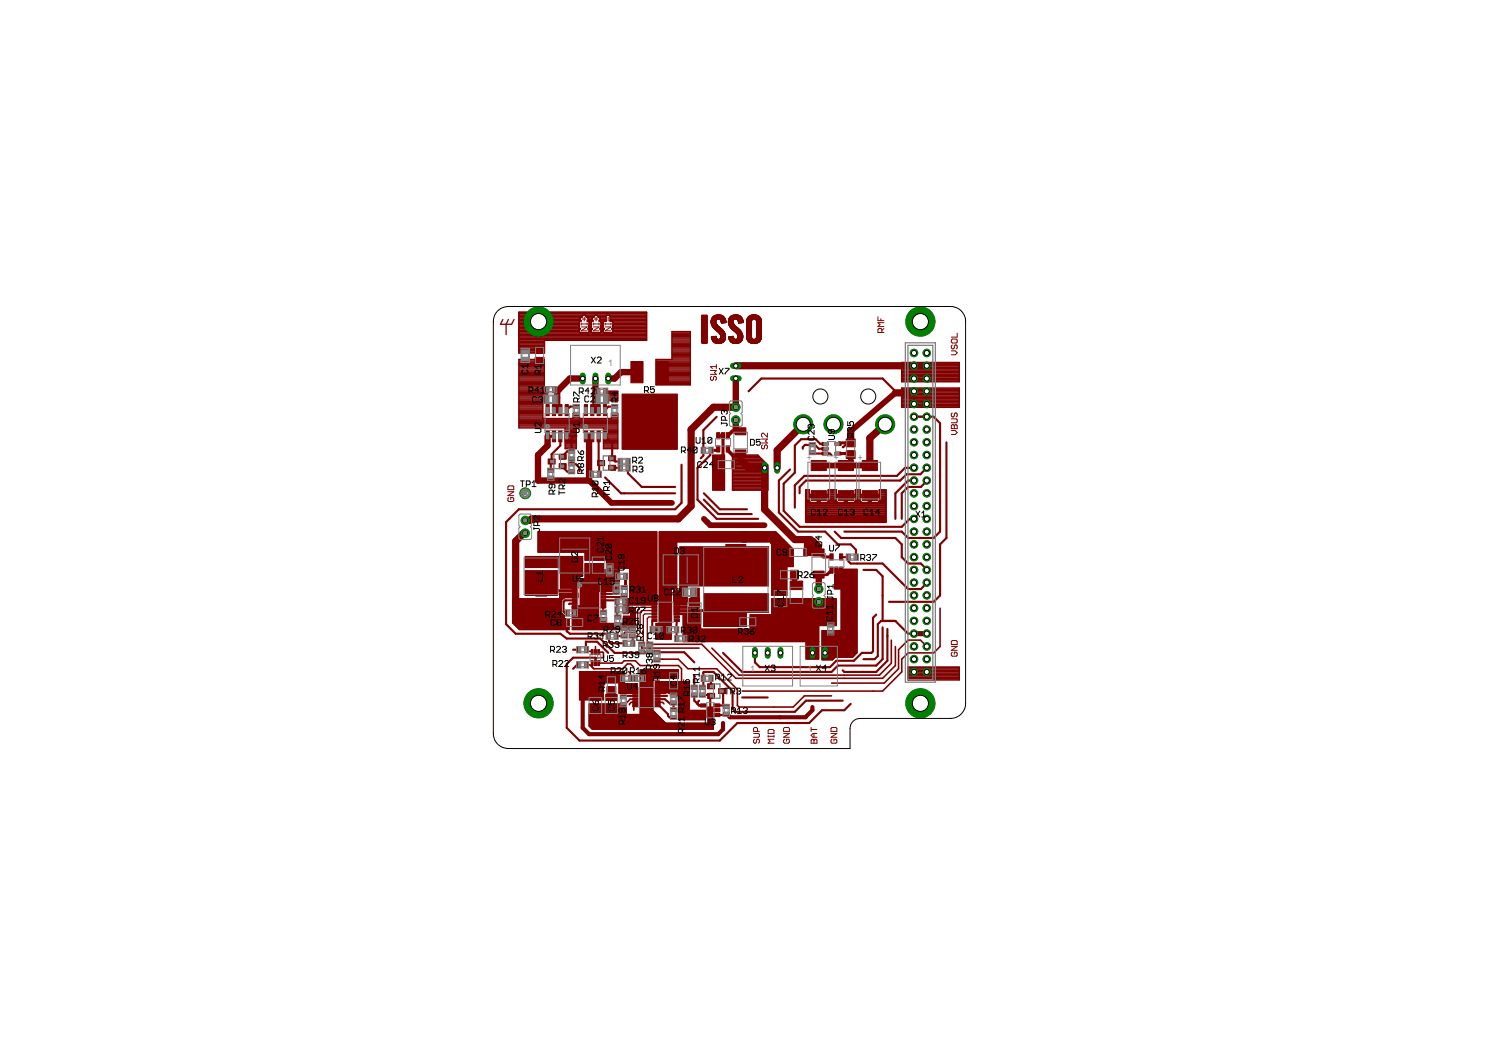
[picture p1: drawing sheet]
<svg xmlns="http://www.w3.org/2000/svg" width="297mm" height="210mm" viewBox="0 0 297 210" stroke-linecap="round" stroke-linejoin="round" font-family="sans-serif">
<defs><g id="words">
<g font-size="2" fill="#808080">
<text x="121" y="72.8">1</text>
<text x="161.6" y="91.6" transform="rotate(-90 161.6 91.6)">+</text>
<text x="167" y="91.6" transform="rotate(-90 167 91.6)">+</text>
<text x="171.8" y="91.6" transform="rotate(-90 171.8 91.6)">+</text>
<text x="149.2" y="133.7">1</text>
<text x="160.7" y="133.7">1</text>
</g>
</g></defs>
<g fill="none" stroke="#800000" stroke-width=".2">
<path d="M115.6 65h1.2l-1.2 .8h1.2M115.6 64.5h1.2M115.6 64.3v.4M115.8 63.5h.8M116.2 63.1v.8M116.8 64.3v.4M118 65h1.2l-1.2 .8h1.2M118 64.5h1.2M118 64.3v.4M118.2 63.5h.8M118.6 63.1v.8M119.2 64.3v.4"/>
<path d="M120.4 65h1.2l-1.2 .8h1.2M120.4 64.5h1.2M120.4 64.3v.4M121 63.1v.8M121.6 64.3v.4M139.7 65.8h.7M139.7 65h1M139.7 64.5h1M139.7 63.5h1M139.7 66.1h1M139.7 65.3l.3 .1M139.7 64.9h1"/>
<path d="M139.7 64.2h1M139.7 63.8h1M139.7 68.2h1M139.7 67.4h1M139.7 67.1h1M139.7 62.7h1M139.7 62.8h1M139.7 62.9h1M139.7 63h1M139.7 63.1h1M139.7 63.2h1M139.7 63.3h1"/>
<path d="M139.7 63.4h1M139.7 63.6h1M139.7 63.7h1M139.7 63.9h1M139.7 64h1M139.7 64.1h1M139.7 64.3h1M139.7 64.4h1M139.7 64.6h1M139.7 64.7h1M139.7 64.8h1M139.7 65.2h.7"/>
<path d="M139.7 65.3h.3M139.7 65.4h1M139.7 65.4h.1M139.7 65.5v.1M139.7 65.6h.1M139.7 65.6h1M139.7 65.7h.3M139.7 65.9h.7M139.7 65.9l1 .1M139.7 66h1M139.7 66.2h1M139.7 66.3h1"/>
<path d="M139.7 66.4h1M139.7 66.5h1M139.7 66.6h1M139.7 66.7h1M139.7 66.8h1M139.7 66.9h1M139.7 67h1M139.7 67.2h1M139.7 67.3h1M139.7 67.5h1M139.7 67.6h1M139.7 67.7h1"/>
<path d="M139.7 67.8h1M139.7 67.9h1M139.7 68h1M139.7 68.1h1M139.7 68.3h1M139.7 65.5h.1M139.8 65.6h.9M139.8 65.4h.9M139.9 65.6h.8M139.9 65.5h.8M140 65.7h-.3M140.1 65.2l-.4 .1"/>
<path d="M140.2 65.2l.2 .1M140.2 65.7h.2M140.2 65.3h.5M140.4 65.2h-.7M140.5 65.7h.2M140.5 65.3h.2M140.6 65.8h.1M140.6 65.2h.1M140.6 65.9h.1M140.7 65.1h-1M140.7 65.7h-.5M141.4 73.7h1.1l-.4 .4 .4 .4h-1.1"/>
<path d="M141.5 64.2h1M141.5 63.9h.9M141.5 64h.9M141.5 64.1h.9M141.5 64.2h.9M141.5 64.3h1M141.5 64.4h1M141.5 64.5h1.1M141.5 67.1h1M141.5 63.6h1M141.5 67h1M141.5 67l1 .1"/>
<path d="M141.5 74.9l-.1 .2v.4l.1 .2 .4-.2v-.4l.2-.2 .4 .2v.4l-.2 .2M141.5 64.5l1.1 .1M141.5 67.2h1M141.6 64.6h1.1M141.6 67.2l1 .1M141.6 67.3h1M141.6 63.5h2.7M141.6 63.4h2.7M141.6 67.4h1.1M141.6 67.4l1.2 .1M141.6 64.7h1.2M141.6 64.7l1.2 .1"/>
<path d="M141.6 67.5h1.3M141.6 63.3h2.6M141.6 64.8h1.3M141.6 67.5h2.7M141.7 63.3h2.5M141.7 67.6h2.6M141.7 67.6h2.5M141.7 63.2h2.5M141.7 67.7h2.5M141.7 63.2h2.4M141.8 63.1h2.3M141.8 67.8h2.4"/>
<path d="M141.8 67h.7M141.8 65h.2M141.8 64.9h.2M141.8 63.1h2.2M141.8 65.1h1.4M141.8 67.9h2.3M141.9 63h2.1M141.9 65.2h1.4M141.9 68h2.1M141.9 65.2l1.5 .1M142 62.9h1.9M142 68h2"/>
<path d="M142 65.3h1.4M142 68.1h1.9M142 62.9h1.8M142 65.3l1.5 .1M142.1 62.8h1.7M142.1 65.4h1.5M142.1 68.1h1.7M142.2 65.4h1.4M142.2 68.2h1.5M142.2 62.8h1.5M142.2 65.5h1.4M142.2 64.9h.2"/>
<path d="M142.2 65l1 .1M142.2 65h.2M142.2 65.5l1.5 .1M142.2 68.2h1.4M142.3 65.6h1.4M142.3 62.7h1.3M142.3 65.6l1.5 .1M142.3 66.9h.2M142.4 68.3h1.1M142.4 65.7h1.5M142.4 64.9h-.7M142.5 63.8h-1"/>
<path d="M142.5 65.7l1.4 .1M142.5 63.7h-1M142.5 65.8h1.5M142.5 72.5v.8M142.5 72.9h-1.1l.3 .4M142.5 62.7h.9M142.5 68.3h.8M142.6 63.6h-1.1M142.6 65.8l1.4 .1M142.6 64.9h.2M142.6 65h.2M142.6 65.9h1.4"/>
<path d="M142.6 63.5l-1.1 .1M142.7 65.9l1.3 .1M142.7 66h1.4M142.8 62.6h.4M142.8 63.5h-1.2M142.8 66h.1M142.9 66v.1M142.9 64.9h-1.2M142.9 65h.2M143 66.2h.3M143 65h.1M143 64.9v.1"/>
<path d="M143 66.2l1.2 .1M143 66.1h.2M143 66h.3M143 67.5h1.3M143.1 66.3h1.1M143.1 63.5h1.2M143.1 66.3l1.2 .1M143.2 66.4h1.1M143.2 63.5l1.1 .1M143.2 66.5h1.1M143.3 63.6h1.1M143.3 66.1h-.3"/>
<path d="M143.3 66.5h1M143.3 67.4h1M143.3 66.6h1M143.3 67.3h1M143.3 63.7h1.1M143.3 66.7h1M143.4 67.3h.9M143.4 63.8h1M143.4 66.7h.9M143.4 67.2h.9M143.4 66.8h.9M143.4 67.1h.9"/>
<path d="M143.4 66.1h.2M143.4 63.9h1M143.4 66h.2M143.4 66.2h.2M143.4 66.9h1M143.4 67h1M143.5 63.9l.9 .1M143.5 64h.9M143.5 64.1h.9M143.5 64.2h.9M143.5 64.2h.5M143.5 64.3h.1"/>
<path d="M143.8 66.1h.2M144 66.2h-.2M144 67.9h-2.1M144.1 66l-.3 .1M144.1 67.8l-2.3 .1M144.2 67.7l-2.4 .1M144.3 67.4l-1.1 .1M144.4 67.1h-1M144.4 64.2h-.9M144.9 64.2h1M144.9 63.9h.9M144.9 64h.9"/>
<path d="M144.9 64.1h.9M144.9 64.1h1M144.9 63.8h1M144.9 64.2l1 .1M144.9 64.3h1M144.9 64.3l1 .1M144.9 64.5h1.1M144.9 64.4h1.1M145 67.1h.9M145 64.5h1M145 64.5l1.1 .1M145 67h.9"/>
<path d="M145 67.2h1M145 63.5h2.7M145 64.6h1.1M145 64.6l1.1 .1M145 67.3h1M145 67.3l1 .1M145 67.4l1.2 .1M145 63.4h2.7M145 64.7h1.2M145 67.4h1.1M145.1 63.3h2.6M145.1 64.7l1.1 .1"/>
<path d="M145.1 67.5h1.2M145.1 63.3h2.5M145.1 63.2h2.5M145.1 67.6h2.6M145.1 67.7h2.5M145.2 67.7h2.4M145.2 65h1.3M145.2 63.1h2.4M145.2 67.8h2.4M145.2 67h.7M145.2 65l1.4 .1M145.2 64.8h.2"/>
<path d="M145.2 64.9h.2M145.2 63.1h2.3M145.3 65.1h1.3M145.3 67.9h2.2M145.3 63h2.1M145.3 65.2h1.4M145.4 65.2l1.4 .1M145.4 68h2M145.4 62.9h1.9M145.4 65.3h1.5M145.4 68.1h1.9M145.5 65.3l1.4 .1"/>
<path d="M145.5 62.8h1.7M145.5 65.4h1.5M145.5 68.1h1.7M145.6 65.4l1.4 .1M145.6 65.5h1.5M145.6 68.2h1.6M145.6 62.8h1.5M145.6 64.8h.2M145.6 64.9h.2M145.6 65.5l1.6 .1M145.7 68.2h1.4M145.7 65.6h1.5"/>
<path d="M145.8 62.7h1.2M145.8 65.6l1.4 .1M145.8 66.9h.1M145.8 68.3h1.1M145.8 65.7h1.5M145.9 65.7l1.4 .1M145.9 63.7h-1M145.9 65.8h1.5M145.9 63.6l-1 .1M145.9 68.3h.8M146 62.7h.8M146 63.6h-1"/>
<path d="M146 65.8l1.4 .1M146 64.8h.2M146 64.9h.2M146.1 63.5l-1.1 .1M146.1 65.9h1.3M146.1 65.9l1.4 .1M146.2 62.6h.4M146.2 66h1.3M146.2 63.5h-1.2M146.2 66h1.2M146.4 66.1h.2M146.4 66.2h.2"/>
<path d="M146.5 66.2l1.1 .1M146.5 63.5h1.2M146.5 66.3h1.2M146.5 66.3l1.2 .1M146.6 66.4h1.1M146.6 67.5h1.1M146.6 63.5h1.2M146.6 66.4l1.1 .1M146.7 66.5h1M146.7 67.4h1M146.7 63.6h1.1M146.7 63.6l1.1 .1"/>
<path d="M146.7 66.6h1M146.8 63.7h1M146.8 66.6h1M146.8 66.7h1M146.8 67.3h1M146.8 66.1h.2M146.8 63.8h1M146.8 66.2h.2M146.8 67.2h1M146.8 67.1h1M146.8 63.9h1M146.8 66.8h1"/>
<path d="M146.8 66.9h1M146.8 67h1M146.9 63.9h1M146.9 64h1M146.9 64.1h1M146.9 64.2h1M146.9 64.3h.1M147.2 66.1h.2M147.2 66.2h.2M147.4 64.2l-.5 .1M147.7 67.6h-2.6M147.7 67.5l-2.6 .1"/>
<path d="M147.7 67.5h-1.2M147.8 67.3l-1.1 .1M147.8 67.2h-1M147.8 64.2h-.9M148.5 65.8h1M148.5 65l.5 .1M148.5 64.5h1M148.5 66.1l1 .1M148.5 65.3h1M148.5 64.2h1M148.5 63.8h1M148.5 67.1h1"/>
<path d="M148.5 63.9h1M148.5 64h1M148.5 64.1h1M148.5 64.3h1M148.5 64.4h1M148.5 64.6h1M148.5 64.7h1M148.5 64.8h1M148.5 64.9h1M148.5 64.9h.2M148.5 65h.1M148.5 65.1h1"/>
<path d="M148.5 65.2h1M148.5 65.4h1M148.5 65.5h1M148.5 65.6h1M148.5 65.7h1M148.5 65.9h1M148.5 66h.2M148.5 66h.1M148.5 66.1h.1M148.5 66.2h1M148.5 66.3h1M148.5 66.4h1"/>
<path d="M148.5 66.5h1M148.5 66.6h1M148.5 66.7h1M148.5 66.8h1M148.5 66.9h1M148.5 67h1M148.6 63.8h1M148.6 67.2h.9M148.6 67.2h1M148.6 67.3h1M148.6 63.6h1M148.6 67.3l1 .1"/>
<path d="M148.6 67.4h1.1M148.6 67.4l1.2 .1M148.6 67.5h1.3M148.7 63.5h2.7M148.7 64.9l-.2 .1M148.7 63.4h2.7M148.7 67.5h2.7M148.7 67.6h2.7M148.7 67.6h2.6M148.7 63.3h2.6M148.7 67.7h2.6M148.7 63.2h2.6"/>
<path d="M148.8 63.2h2.5M148.8 64.9h.2M148.8 63.1h2.4M148.8 65h.2M148.8 66h.2M148.8 66.1h.2M148.8 67.8h2.4M148.8 67.9h2.4M148.9 63.1h2.3M148.9 67.9h2.3M148.9 63h2.2M148.9 68h2.2"/>
<path d="M149 68h2.1M149 62.9h2M149 68.1h2M149.1 62.9h1.9M149.1 66.1h.4M149.1 68.1h1.8M149.1 62.8h1.8M149.2 65h.2M149.2 66h.2M149.2 68.2h1.6M149.2 62.8h1.6M149.3 68.2h1.4"/>
<path d="M149.4 62.7h1.3M149.4 66h-.9M149.4 64.9l-.2 .1M149.4 68.3h1.2M149.5 64.9h-.7M149.5 62.7h1M149.6 63.7h-1M149.6 68.3h.9M149.6 63.6h-1M149.7 63.5l-1.1 .1M149.8 62.6h.5M149.8 63.5h-1.2"/>
<path d="M150.1 67.5h1.3M150.2 63.5h1.2M150.3 67.5h1.1M150.3 63.5l1.1 .1M150.4 63.6h1M150.4 63.6l1.1 .1M150.4 67.3h1M150.5 63.7h1M150.5 63.8h1M150.5 67.2h1M150.5 67.3h1M150.5 67.1h1"/>
<path d="M150.5 63.9h1M150.5 67h1M150.5 65.8h.1M150.5 65h1M150.5 64.5h1M150.5 66.1h1M150.5 65.3h.4M150.5 64.9h1M150.5 64.2h1M150.5 64h1M150.5 64.1h1M150.5 64.3h1"/>
<path d="M150.5 64.4h1M150.5 64.6h1M150.5 64.7h1M150.5 64.8h1M150.5 65.2h.1M150.5 65.2l.1 .1M150.5 65.3h.5M150.5 65.4h1M150.5 65.5l.8 .1M150.5 65.6h.8M150.5 65.7h1M150.5 65.9h.1"/>
<path d="M150.5 65.9l1 .1M150.5 66h1M150.5 66.2h1M150.5 66.3h1M150.5 66.4h1M150.5 66.5h1M150.5 66.6h1M150.5 66.7h1M150.5 66.8h1M150.5 66.9h1M150.6 65.2h-.1M150.6 65.7l-.1 .1"/>
<path d="M150.8 65.8h.2M150.8 65.7l.2 .1M150.8 65.9h.7M150.8 65.2h.7M150.8 65.8h.7M151 65.7h-.5M151 65.2l-.2 .1M151 65.8h.5M151.1 65.2h.4M151.1 65.3h.4M151.1 65.7h.4M151.2 65.3h.3"/>
<path d="M151.2 65.7h.3M151.3 65.5h-.8M151.3 67.8h-2.5M151.3 65.4l-.8 .1M151.4 65.6h.1M151.4 65.4h.1M151.4 65.5h.1M151.4 67.4h-1M151.5 65.1h-1M151.5 65.2h-.7M174.7 63v.8h1.2M175.3 63.4v.4"/>
<path d="M175.5 66.1v-.5l-.2-.2h-.4l-.2 .2v.5h1.2M175.9 65.4l-.4 .3M175.9 64.2h-1.2l.4 .4-.4 .4h1.2M189.3 69.8h.8l.3 .4-.3 .4h-.8M189.5 68.6l-.2 .2v.4l.2 .2 .4-.2v-.4l.2-.2 .3 .2v.4l-.2 .2M189.5 67.5h.7l.2 .2v.4l-.2 .1h-.7l-.2-.1v-.4zM190.4 66.3v.8h-1.1M101 97.8h1.2l-1.2 .8h1.2M101.2 99l-.2 .2v.4l.2 .2h.8l.2-.2v-.4l-.2-.2h-.4v.4M101.2 96.7h.8l.2 .2v.5h-1.2v-.5zM141.8 97.4h2.4M141.8 96.7h2.4"/>
<path d="M141.8 90.6h2.4v6.9h-2.4zM141.8 97.3h2.4M141.8 97.2h2.4M141.8 97.1h2.4M141.8 97h2.4M141.8 96.9h2.4M141.8 96.8h2.4M141.8 96.6h2.4M141.8 96.5h2.4M141.8 96.4h2.4M141.8 96.3h2.4M141.8 96.2h2.4"/>
<path d="M141.8 96.1h2.4M141.8 96h2.4M141.8 95.9h2.4M141.8 95.8h2.4M141.8 95.7h2.4M141.8 95.6h2.4M141.8 95.5h2.4M141.8 95.4h2.4M141.8 95.3h2.4M141.8 95.2h2.4M141.8 95.1h2.4M141.8 95h2.4"/>
<path d="M141.8 94.9h2.4M141.8 94.8h2.4M141.8 94.7h2.4M141.8 94.6h2.4M141.8 94.5h2.4M141.8 94.4h2.4M141.8 94.3h2.4M141.8 94.2h2.4M141.8 94.1h2.4M141.8 94h2.4M141.8 93.9h2.4M141.8 93.8h2.4"/>
<path d="M141.8 93.7h2.4M141.8 93.6h2.4M141.8 93.5h2.4M141.8 93.4h2.4M141.8 93.3h2.4M141.8 93.2h2.4M141.8 93.1h2.4M141.8 93h2.4M141.8 92.9h2.4M141.8 92.8h2.4M141.8 92.7h2.4M141.8 92.6h2.4"/>
<path d="M141.8 92.5h2.4M141.8 92.4h2.4M141.8 92.3h2.4M141.8 92.2h2.4M141.8 92.1h2.4M141.8 92h2.4M141.8 91.9h2.4M141.8 91.8h2.4M141.8 91.7h2.4M141.8 91.6h2.4M141.8 91.5h2.4M141.8 91.4h2.4"/>
<path d="M141.8 91.3h2.4M141.8 91.2h2.4M141.8 91.1h2.4M141.8 91h2.4M141.8 90.9h2.4M141.8 90.8h2.4M141.8 90.7h2.4M141.8 90.6h2.4M151.5 87.4h1.2l-.4 .3 .4 .4h-1.2M151.7 88.5l-.2 .2v.4l.2 .2 .4-.2v-.4l.2-.2 .4 .2v.4l-.2 .2M152.7 86.2v.8l-.8-.8-.4 .2v.4l.2 .2M189.3 84.7l.2-.2 .4 .2 .3-.2 .2 .2v.6h-1.1z"/>
<path d="M189.3 83.3h.9l.2 .2v.4l-.2 .2h-.9M189.3 85.7h.8l.3 .4-.3 .3h-.8M189.5 82.2l-.2 .2v.3l.2 .3 .4-.3v-.3l.2-.2 .3 .2v.3l-.2 .3M189.9 84.7v.6M102 119.3h10M102 120h9.7M102 119.9h9.7M102 119.8h9.7M102 119.7h9.7M102 119.6h9.7M102 119.5h9.7M102 119.4h9.8"/>
<path d="M102 119.3h9.9M102 119.2h10M104.5 117.3h10.3v.4h-10.3M104.5 118.4h6.3M104.5 118.3h6.3M104.5 118.2h6.3M104.5 118.1h6.3M104.5 118h6.3M104.5 117.9h6.3M104.5 117.8h6.3M104.5 117.6h10.3M104.5 117.5h10.3"/>
<path d="M104.5 117.4h10.3M104.5 117.3h6.3M104.5 117.2h6.3M104.5 117.1h6.3M104.5 117h6.3M104.5 116.9h6.3M104.5 116.8h6.3M104.5 116.7h6.3M104.5 116.6h6.3M104.5 116.5h6.3M104.5 116.4h6.3M104.5 116.3h6.3"/>
<path d="M104.5 116.2h6.3M104.5 116.1h6.3M104.5 116h6.3M104.5 115.9h6.3M104.5 115.8h6.3M104.5 115.7h6.3M104.5 115.6h6.3M104.5 115.5h6.3M104.5 115.4h6.3M104.5 115.3h6.3M104.5 115.2h6.3M104.5 115.1h6.3"/>
<path d="M104.5 115h6.3M104.5 114.9h6.3M104.5 114.8h6.3M104.5 114.7h6.3M104.5 114.6h6.3M104.5 114.5h6.3M104.5 114.4h6.3M104.5 114.3h6.3M104.5 114.2h6.3M104.5 114.1h6.3M104.5 114h6.3M104.5 113.9h6.3"/>
<path d="M104.5 113.8h6.3M104.5 113.7h6.3M104.5 113.6h6.3M104.5 111.5h11.4M104.5 112.9h11.4M104.5 112.8h11.4M104.5 112.7h11.4M104.5 112.6h11.4M104.5 112.5h11.4M104.5 112.4h11.4M104.5 112.3h11.4M104.5 112.2h11.4"/>
<path d="M104.5 112.1h11.4M104.5 112h11.4M104.5 111.9h11.4M104.5 111.8h11.4M104.5 111.7h11.4M104.5 111.6h11.4M104.5 111.4h11.4M104.5 111.3h11.4M104.5 111.2h11.4M104.5 111.1h11.4M104.5 111h11.4M104.5 110.9h11.4"/>
<path d="M104.5 110.8h11.4M104.5 110.7h11.4M107 109.8h23.7M107 109.7h23.7M107 109.6h23.7M107 109.5h23.7M107 109.4h23.7M107 109.3h23.7M107 109.2h23.7M107 109.1h23.7M107 109h23.7M107 108.9h23.7"/>
<path d="M107 108.8h23.7M107 108.7h23.7M107 108.6h23.7M107 108.5h23.7M107 108.4h23.7M107 108.3h23.7M107 108.2h23.7M107 108.1h23.7M107 108h23.7M107 107.9h23.7M107 107.8h23.7M107 107.7h23.7"/>
<path d="M107 107.6h23.7M107 107.5h23.7M107 107.4h23.7M107 107.3h23.7M107 107.2h23.7M107 107.1h23.7M107 107h23.7M107 106.9h23.7M107 106.8h23.7M107 106.7h23.7M107 106.6h23.7M107 106.5h23.7"/>
<path d="M107 106.4h23.7M107 106.3h23.7M107 106.2h23.7M107 106.1h23.7M107 106h23.7M107 105.9h23.7M107 105.8h23.7M110.8 117.3v-3.8h-6.3v5h6.3v-.8M111.3 118.4h3.7M111.3 118.3h3.7M111.3 118.2h3.7M111.3 118.1h3.7"/>
<path d="M111.3 118h3.7M111.3 118.9h3.7v-.9h-3.7v1.1M111.3 119.1h.8M111.3 118.9h3.7M111.3 118.8h3.7M111.3 118.7h3.7M111.3 118.6h3.7M111.3 118.5h3.7M111.5 113.5h4.4M111.5 116.9h3.5M111.5 116.8h3.5M111.5 116.7h3.5"/>
<path d="M111.5 116.6h3.5M111.5 116.5h3.5M111.5 116.4h3.5M111.5 116.3h3.5M111.5 116.2h3.5M111.5 116.1h3.5M111.5 116h3.5M111.5 115.9h3.5M111.5 115.8h3.5M111.5 115.7h3.5M111.5 115.6h3.5M111.5 115.5h3.5"/>
<path d="M111.5 115.4h3.5M111.5 115.3h3.5M111.5 115.2h3.5M111.5 115.1h3.5M111.5 115h3.5M111.5 114.9h3.5M111.5 114.8h3.5M111.5 114.7h3.5M111.5 114.6h4.4M111.5 114.5h4.4M111.5 114.4h4.4M111.5 114.3h4.4"/>
<path d="M111.5 114.2h4.4M111.5 114.1h4.4M111.5 114h4.4M111.5 113.9h4.4M111.5 113.8h4.4M111.5 113.7h4.4M111.5 113.6h4.4M111.5 113.1h4.4M111.5 113.4h4.4M111.5 113.3h4.4M111.5 113.2h4.4M111.5 113h4.4"/>
<path d="M111.5 112.9v4.1h2.2M112.1 119.1h-10.1v4.8l1.3 1.4h9.9v-2.2h-.9v-.7M112.2 119l-.5 .5v2.3M112.3 118.9l-1 .1M115.4 117.3h6.4M115.4 118.4h3.7M115.4 118.3h3.7M115.4 118.2h3.7M115.4 118.1h3.7M115.4 118h3.7M115.4 117.9h3.7M115.4 117.8h3.7"/>
<path d="M115.4 117.6h6.4M115.4 117.5h6.4M115.4 117.4h6.4M115.4 117.2h6.5M115.4 117.2h7.8M115.4 117.1h7.8M115.4 117h7.8M115.4 116.9h7.8M115.4 116.8h7.8M115.4 116.7h7.8M115.4 116.6h7.8M115.4 116.5h7.8"/>
<path d="M115.4 116.4h7.8M115.4 116.3h7.8M115.4 116.2h7.8M115.4 116.1h7.8M115.4 116h7.8M115.4 115.9h7.8M115.4 115.8h7.8M115.4 115.7h7.8M115.4 115.6h7.8M115.4 115.5h7.8M115.4 115.4h7.8M115.4 115.3h7.8"/>
<path d="M115.4 115.2h7.8M115.4 119.3h3.7M115.4 119.1h3.7M115.4 120h3.7M115.4 119.9h3.7M115.4 119.8h3.7M115.4 119.7h3.7M115.4 119.6h3.7M115.4 119.5h3.7M115.4 119.4h3.7M115.4 119.2h3.7M115.4 119h3.7"/>
<path d="M115.4 118.9h3.7M115.4 118.8h3.7M115.4 118.7h3.7M115.4 118.6h3.7M115.4 118.5h3.7M115.9 112.9h-11.4v-2.2h11.4v4h-.9v2.3h-3.5M116.4 113.5h6.8M116.4 115.1h6.8M116.4 115h6.8M116.4 114.9h6.8M116.4 114.8h6.8M116.4 114.7h6.8"/>
<path d="M116.4 114.6h6.8M116.4 114.5h6.8M116.4 114.4h6.8M116.4 114.3h6.8M116.4 114.2h6.8M116.4 114.1h6.8M116.4 114h6.8M116.4 113.9h6.8M116.4 113.8h6.8M116.4 113.7h6.8M116.4 113.6h6.8M116.4 113.1h3.7"/>
<path d="M116.4 109.9v1.6h14.3M116.4 113.4h6.8v3.8h-1.3l-.1 .1M116.4 113.3h3.7M116.4 113.2h3.7M116.4 113h3.7M116.4 112.9h3.7M116.4 112.8h3.7M116.4 112.7h3.7M116.4 112.6h3.7M116.4 112.5h3.7M116.4 112.4h3.7M116.4 112.3h3.7"/>
<path d="M116.4 112.2h3.7M116.4 111.4h14.3M116.4 111.3h14.3M116.4 111.2h14.3M116.4 111.1h14.3M116.4 111h14.3M116.4 110.9h14.3M116.4 110.8h14.3M116.4 110.7h14.3M116.4 110.6h14.3M116.4 110.5h14.3M116.4 110.4h14.3"/>
<path d="M116.4 110.3h14.3M116.4 110.2h14.3M116.4 110.1h14.3M116.4 110h14.3M116.4 109.9h14.3M119.1 117.7v5.2h1.6v1.1h3.3v-1.4h2.4M119.3 117.7h.1M120.1 113.4v-1.3h-3.7v3M120.6 117.7h.1M120.7 111.5v1.6h10M120.7 113h10M120.7 112.9h10"/>
<path d="M120.7 112.8h10M120.7 112.7h10M120.7 112.6h10M120.7 112.5h10M120.7 112.4h10M120.7 112.3h10M120.7 112.2h10M120.7 112.1h10M120.7 112h10M120.7 111.9h10M120.7 111.8h10M120.7 111.7h10"/>
<path d="M120.7 111.6h10M120.7 111.5h10M121.8 117.3v.4h-6.4M123.2 115.2l-7.8-.1v5.4l-.4 .1M124 120h6.7M124 119.9h6.7M124 119.8h6.7M124 119.7h6.7M124 119.6h6.7M124 119.5h6.7M124 119.4h6.7M124 119.3h6.7"/>
<path d="M124.4 119.2h6.3M125.3 117.3h5.4M125.3 117.7h5.4M125.3 113.5h5.4M125.3 118.4h5.4M125.3 118.3h5.4M125.3 118.2h5.4M125.3 118.1h5.4M125.3 118h5.4M125.3 117.9h5.4M125.3 117.8h5.4M125.3 117.6h5.4"/>
<path d="M125.3 117.5h5.4M125.3 117.4h5.4M125.3 117.2h5.4M125.3 117.1h5.4M125.3 117h5.4M125.3 116.9h5.4M125.3 116.8h5.4M125.3 116.7h5.4M125.3 116.6h5.4M125.3 116.5h5.4M125.3 116.4h5.4M125.3 116.3h5.4"/>
<path d="M125.3 116.2h5.4M125.3 116.1h5.4M125.3 116h5.4M125.3 115.9h5.4M125.3 115.8h5.4M125.3 115.7h5.4M125.3 115.6h5.4M125.3 115.5h5.4M125.3 115.4h5.4M125.3 115.3h5.4M125.3 115.2h5.4M125.3 115.1h5.4"/>
<path d="M125.3 115h5.4M125.3 114.9h5.4M125.3 114.8h5.4M125.3 114.7h5.4M125.3 114.6h5.4M125.3 114.5h5.4M125.3 114.4h5.4M125.3 114.3h5.4M125.3 114.2h5.4M125.3 114.1h5.4M125.3 114h5.4M125.3 113.9h5.4"/>
<path d="M125.3 113.8h5.4M125.3 113.7h5.4M125.3 113.6h5.4M125.3 113.1v6M125.3 119.1h5.4M125.3 119h5.4M125.3 118.9h5.4M125.3 118.8h5.4M125.3 118.7h5.4M125.3 118.6h5.4M125.3 118.5h5.4M125.3 113.4h5.4"/>
<path d="M125.3 113.3h5.4M125.3 113.2h5.4M125.3 113.1h5.4M130.7 109.9h-23.7v-4.1h23.7v14.6h-6.7M130.7 119.3h-6.7v2.8h1v-1.7M130.7 119.1h-6.2l-.1 .2M131.1 117.3h2.4M131.1 117.7h2.4M131.1 113.5h3.5M131.1 118.4h2.4M131.1 118.3h2.4M131.1 118.2h2.4"/>
<path d="M131.1 118.1h2.4M131.1 118h2.4M131.1 117.9h2.4M131.1 117.8h2.4M131.1 117.6h2.4M131.1 117.5h2.4M131.1 117.4h2.4M131.1 117.2h2.4M131.1 117.2h3.5M131.1 117.1h3.5M131.1 117h3.5M131.1 116.9h3.5"/>
<path d="M131.1 116.8h3.5M131.1 116.7h3.5M131.1 116.6h3.5M131.1 116.5h3.5M131.1 116.4h3.5M131.1 116.3h3.5M131.1 116.2h3.5M131.1 116.1h3.5M131.1 116h3.5M131.1 115.9h3.5M131.1 115.8h3.5M131.1 115.7h3.5"/>
<path d="M131.1 115.6h3.5M131.1 115.5h3.5M131.1 115.4h3.5M131.1 115.3h3.5M131.1 115.2h3.5M131.1 115.1h3.5M131.1 115h3.5M131.1 114.9h3.5M131.1 114.8h3.5M131.1 114.7h3.5M131.1 114.6h3.5M131.1 114.5h3.5"/>
<path d="M131.1 114.4h3.5M131.1 114.3h3.5M131.1 114.2h3.5M131.1 114.1h3.5M131.1 114h3.5M131.1 113.9h3.5M131.1 113.8h3.5M131.1 113.7h3.5M131.1 113.6h3.5M131.1 119.3h2.4M131.1 119.1h2.4M131.1 113.1h3.5"/>
<path d="M131.1 111.5h3.5M131.1 109.9h3.5M131.1 120h2.4M131.1 119.9h2.4M131.1 119.8h2.4M131.1 119.7h2.4M131.1 119.6h2.4M131.1 119.5h2.4M131.1 119.4h2.4M131.1 119.2h2.4M131.1 119h2.4M131.1 118.9h2.4"/>
<path d="M131.1 118.8h2.4M131.1 118.7h2.4M131.1 118.6h2.4M131.1 118.5h2.4M131.1 113.4h3.5M131.1 113.3h3.5M131.1 113.2h3.5M131.1 113h3.5M131.1 112.9h3.5M131.1 112.8h3.5M131.1 112.7h3.5M131.1 112.6h3.5"/>
<path d="M131.1 112.5h3.5M131.1 112.4h3.5M131.1 112.3h3.5M131.1 112.2h3.5M131.1 112.1h3.5M131.1 112h3.5M131.1 111.9h3.5M131.1 111.8h3.5M131.1 111.7h3.5M131.1 111.6h3.5M131.1 111.4h3.5M131.1 111.3h3.5"/>
<path d="M131.1 111.2h3.5M131.1 111.1h3.5M131.1 111h3.5M131.1 110.9h3.5M131.1 110.8h3.5M131.1 110.7h3.5M131.1 110.6h3.5M131.1 110.5h3.5M131.1 110.4h3.5M131.1 110.3h3.5M131.1 110.2h3.5M131.1 110.1h3.5"/>
<path d="M131.1 110h3.5M131.1 109.8h3.5M131.1 109.7h3.5M131.1 109.6h3.5M131.1 109.5h3.5M131.1 109.4h3.5M131.1 109.3h3.5M131.1 109.2h3.5M131.1 109.1h3.5M131.1 109h3.5M131.1 108.9h3.5M131.1 108.8h3.5"/>
<path d="M131.1 108.7h3.5M131.1 108.6h3.5M131.1 108.5h3.5M131.1 108.4h3.5M131.1 108.3h3.5M131.1 108.2h3.5M131.1 108.1h3.5M131.1 108h3.5M131.1 107.9h3.5M131.1 107.8h25.3M131.1 107.7h25.2M131.1 107.7h25.1"/>
<path d="M131.1 107.6h25M131.1 107.5h25M131.1 107.5h24.9M131.1 107.4h24.9M131.1 107.3h24.8M131.1 107.3h24.7M131.1 107.2h24.6M131.1 107.1h24.6M131.1 107.1h24.5M131.1 107h24.4M131.1 106.9h24.4M131.1 106.8h24.3"/>
<path d="M131.1 106.8h24.2M131.1 106.7h24.2M131.1 106.6h24.1M131.1 106.6h24M131.1 106.5h24M131.1 106.4h23.9M131.1 106.4h23.8M131.1 106.3h23.8M131.1 106.2h23.7M131.1 106.2h23.6M131.1 106.1h23.6M131.1 106h23.5"/>
<path d="M131.1 106h23.4M131.1 105.9h23.4M131.1 105.8h23.3M134 117.7h2.7M134 118.4h2.7M134 118.3h2.7M134 118.2h2.7M134 118.1h2.7M134 118h2.7M134 117.9h2.7M134 117.8h2.7M134 117.6h2.7"/>
<path d="M134 119.3h2.7M134 119.1h2.7M134 120h2.7M134 119.9h2.7M134 119.8h2.7M134 119.7h2.7M134 119.6h2.7M134 119.5h2.7M134 119.4h2.7M134 119.2h2.7M134 119h2.7M134 118.9h2.7"/>
<path d="M134 118.8h2.7M134 118.7h2.7M134 118.6h2.7M134 118.5h2.7M135.3 117.3h1.4M135.3 113.5h17.6M135.3 117.5h1.4M135.3 117.4h1.4M135.3 117.2h1.4M135.3 117.1h1.4M135.3 117h1.4M135.3 116.9h1.4"/>
<path d="M135.3 116.8h1.4M135.3 116.7h1.4M135.3 116.5h17.6M135.3 116.4h17.6M135.3 116.3h17.6M135.3 116.2h17.6M135.3 116.1h17.6M135.3 116h17.6M135.3 115.9h17.6M135.3 115.8h17.6M135.3 115.7h17.6M135.3 115.6h17.6"/>
<path d="M135.3 115.5h17.6M135.3 115.4h17.6M135.3 115.3h17.6M135.3 115.2h17.6M135.3 115.1h17.6M135.3 115h17.6M135.3 114.9h17.6M135.3 114.8h17.6M135.3 114.7h17.6M135.3 114.6h17.6M135.3 114.5h17.6M135.3 114.4h17.6"/>
<path d="M135.3 114.3h17.6M135.3 114.2h17.6M135.3 114.1h17.6M135.3 114h17.6M135.3 113.9h17.6M135.3 113.8h17.6M135.3 113.7h17.6M135.3 113.6h17.6M135.3 113.1h17.6M135.3 111.5h17.6M135.3 109.9h17.6M135.3 113.4h17.6"/>
<path d="M135.3 113.3h17.6M135.3 113.2h17.6M135.3 113h17.6M135.3 112.9h17.6M135.3 112.8h17.6M135.3 112.7h17.6M135.3 112.6h17.6M135.3 112.5h17.6M135.3 112.4h17.6M135.3 112.3h17.6M135.3 112.2h17.6M135.3 112.1h17.6"/>
<path d="M135.3 112h17.6M135.3 111.9h17.6M135.3 111.8h17.6M135.3 111.7h17.6M135.3 111.6h17.6M135.3 111.4h17.6M135.3 111.3h17.6M135.3 111.2h17.6M135.3 111.1h17.6M135.3 111h17.6M135.3 110.9h17.6M135.3 110.8h17.6"/>
<path d="M135.3 110.7h17.6M135.3 110.6h17.6M135.3 110.5h17.6M135.3 110.4h17.6M135.3 110.3h17.6M135.3 110.2h17.6M135.3 110.1h17.6M135.3 110h17.6M135.3 109.8h17.6M135.3 109.7h17.6M135.3 109.6h17.6M135.3 109.5h17.6"/>
<path d="M135.3 109.4h17.6M135.3 109.3h17.6M135.3 109.2h17.6M135.3 109.1h17.6M135.3 109h17.6M135.3 108.9h17.6M135.3 108.8h17.6M136.7 116.6v3.8h-2.7v-2.9h1.3v-8.7h17.6v7.8h-17.6M137.5 117.3h1.6M137.5 117.7h1.6M137.5 118.4h1.6M137.5 118.3h1.6"/>
<path d="M137.5 118.2h1.6M137.5 118.1h1.6M137.5 118h1.6M137.5 117.9h1.6M137.5 117.8h1.6M137.5 117.6h1.6M137.5 117.5h1.6M137.5 117.4h1.6M137.5 117.2h1.6M137.5 117.1h1.6M137.5 119.3h1.6M137.5 119.1h1.6"/>
<path d="M137.5 120h1.6M137.5 119.9h1.6M137.5 119.8h1.6M137.5 119.7h1.6M137.5 119.6h1.6M137.5 119.5h1.6M137.5 119.4h1.6M137.5 119.2h1.6M137.5 119h1.6M137.5 118.9h1.6M137.5 118.8h1.6M137.5 118.7h1.6"/>
<path d="M137.5 118.6h1.6M137.5 118.5h1.6M140 118.4h12.9M140 118.3h12.9M140 118.2h12.9M140 119.3h12.9M140 119.1h12.9M140 120h12.9M140 119.9h12.9M140 119.8h12.9M140 119.7h12.9M140 119.6h12.9"/>
<path d="M140 119.5h12.9M140 119.4h12.9M140 119.2h12.9M140 119h12.9M140 118.9h12.9M140 118.8h12.9M140 118.7h12.9M140 118.6h12.9M140 118.5h12.9M147.7 105.8v2M148.5 105.8v2M153.4 108.1h3.3"/>
<path d="M153.4 108.1h3.2M153.4 108h3.2M153.4 107.9h3.1M153.4 107.9h3M153.5 117.3h3M153.5 117.7h3M153.5 113.5h3M153.5 118.4h3M153.5 118.3h3M153.5 118.2h3M153.5 118.1h3M153.5 118h3"/>
<path d="M153.5 117.9h3M153.5 117.8h3M153.5 117.6h3M153.5 117.5h3M153.5 117.4h3M153.5 117.2h3M153.5 117.1h3M153.5 117h3M153.5 116.9h3M153.5 116.8h3M153.5 116.7h3M153.5 116.6h3"/>
<path d="M153.5 116.5h3M153.5 116.4h3M153.5 116.3h3M153.5 116.2h3M153.5 116.1h3M153.5 116h3M153.5 115.9h3M153.5 115.8h3M153.5 115.7h3M153.5 115.6h3M153.5 115.5h3M153.5 115.4h3"/>
<path d="M153.5 115.3h3M153.5 115.2h3M153.5 115.1h3M153.5 115h3M153.5 114.9h3M153.5 114.8h3M153.5 114.7h3M153.5 114.6h3M153.5 114.5h3M153.5 114.4h3M153.5 114.3h3M153.5 114.2h3"/>
<path d="M153.5 114.1h3M153.5 114h3M153.5 113.9h3M153.5 113.8h3M153.5 113.7h3M153.5 113.6h3M153.5 119.3h12.9M153.5 113.1h3M153.5 111.5h4.3M153.5 109.9h4.3M153.5 120h12.9M153.5 119.9h12.9"/>
<path d="M153.5 119.8h12.9M153.5 119.7h12.9M153.5 119.6h12.9M153.5 119.5h12.9M153.5 119.4h12.9M153.5 119.2h12.9M153.5 113.4h3M153.5 113.3h3M153.5 113.2h3M153.5 113h3M153.5 112.9h3M153.5 112.7h4.3"/>
<path d="M153.5 112.6h4.3M153.5 112.5h4.3M153.5 112.4h4.3M153.5 112.3h4.3M153.5 112.2h4.3M153.5 112.1h4.3M153.5 112h4.3M153.5 111.9h4.3M153.5 111.8h4.3M153.5 111.7h4.3M153.5 111.6h4.3M153.5 111.4h4.3"/>
<path d="M153.5 111.3h4.3M153.5 111.2h4.3M153.5 111.1h4.3M153.5 111h4.3M153.5 110.9h4.3M153.5 110.8h4.3M153.5 110.7h4.3M153.5 110.6h4.3M153.5 110.5h4.3M153.5 110.4h4.3M153.5 110.3h4.3M153.5 110.2h4.3"/>
<path d="M153.5 110.1h4.3M153.5 110h4.3M153.5 109.8h4.3M153.5 109.7h4.3M153.5 109.6h4.3M153.5 109.5h4.3M153.5 109.4h4.3M153.5 109.3h4.3M153.5 109.2h4.3M153.5 109.2h4.2M153.5 109.1h4.1M153.5 109h4.1"/>
<path d="M153.5 109h4M153.5 108.9h4M153.5 108.8h3.9M153.5 108.8h3.8M153.5 108.7h3.7M153.5 108.6h3.7M153.5 108.6h3.6M153.5 108.5h3.5M153.5 108.4h3.5M153.5 108.4h3.4M153.5 108.3h3.3M153.5 108.2h3.3"/>
<path d="M156.5 112.8v5.7h-3v-10.3h-.1v-.4h-18.8v9.4h-1.1v10h-3v-3.2h.6v-18.2h23.2l3.5 3.5v3.5h-4.3M160 109.9h3.4M160 107.2h2.1l1.3 1.3v2h-3.4zM160 110.5h3.4M160 110.4h3.4M160 110.3h3.4M160 110.2h3.4M160 110.1h3.4M160 110h3.4M160 109.8h3.4M160 109.7h3.4M160 109.6h3.4"/>
<path d="M160 109.5h3.4M160 109.4h3.4M160 109.3h3.4M160 109.2h3.4M160 109.1h3.4M160 109h3.4M160 108.9h3.4M160 108.8h3.4M160 108.7h3.4M160 108.6h3.4M160 108.5h3.4M160 108.4h3.3"/>
<path d="M160 108.3h3.2M160 108.2h3.1M160 108.1h3M160 108h2.9M160 107.9h2.8M160 107.8h2.7M160 107.7h2.6M160 107.6h2.5M160 107.5h2.4M160 107.4h2.3M160 107.3h2.2M166.1 117.2h4.4"/>
<path d="M166.1 117.1h4.4M166.1 117h4.4M166.1 116.9h4.4M166.1 116.8h4.4M166.1 116.7h4.4M166.1 116.6h4.4M166.1 116.5h4.4M166.1 116.4h4.4M166.1 116.3h4.4M166.1 116.2h4.4M166.1 116.1h4.4M166.1 116h4.4"/>
<path d="M166.1 115.9h4.4M166.1 115.8h4.4M166.1 115.7h4.4M166.1 115.6h4.4M166.1 115.5h4.4M166.1 115.4h4.4M166.1 115.3h4.4M166.1 115.2h4.4M166.1 115.1h4.4M166.1 115h4.4M166.1 114.9h4.4M166.1 114.8h4.4"/>
<path d="M166.1 114.7h4.4M166.1 114.6h4.4M166.1 114.5h4.4M166.1 114.4h4.4M166.1 114.3h4.4M166.1 114.4l.1-.2v-1h4.3v16.7M166.1 114.4v2.8h1.2v8.3h-3.8v5.8h2.1l.4-.4M166.2 114.3h4.3M166.2 113.5h4.3M166.2 114.2h4.3M166.2 114.1h4.3M166.2 114h4.3"/>
<path d="M166.2 113.9h4.3M166.2 113.8h4.3M166.2 113.7h4.3M166.2 113.6h4.3M166.2 113.4h4.3M166.2 113.3h4.3M167.3 117.3h3.2M167.3 117.7h3.2M167.3 118.4h3.2M167.3 118.3h3.2M167.3 118.2h3.2M167.3 118.1h3.2"/>
<path d="M167.3 118h3.2M167.3 117.9h3.2M167.3 117.8h3.2M167.3 117.6h3.2M167.3 117.5h3.2M167.3 117.4h3.2M167.3 117.2h3.2M167.3 119.3h3.2M167.3 119.1h3.2M167.3 120h3.2M167.3 119.9h3.2M167.3 119.8h3.2"/>
<path d="M167.3 119.7h3.2M167.3 119.6h3.2M167.3 119.5h3.2M167.3 119.4h3.2M167.3 119.2h3.2M167.3 119h3.2M167.3 118.9h3.2M167.3 118.8h3.2M167.3 118.7h3.2M167.3 118.6h3.2M167.3 118.5h3.2M102 120.4h9.7"/>
<path d="M102 122.1h10M102 122.1h9.9M102 122h9.8M102 121.9h9.8M102 121.9h9.7M102 121.8h9.7M102 121.7h9.7M102 121.6h9.7M102 121.5h9.7M102 121.4h9.7M102 121.3h9.7M102 121.2h9.7"/>
<path d="M102 121.1h9.7M102 121h9.7M102 120.9h9.7M102 120.8h9.7M102 120.7h9.7M102 120.6h9.7M102 120.5h9.7M102 120.3h9.7M102 120.2h9.7M102 120.1h9.7M102 122.6h10.3M102 123.9h11.2"/>
<path d="M102 123.8h11.2M102 123.7h11.2M102 123.6h11.2M102 123.5h11.2M102 123.4h11.2M102 123.3h11.2M102 123.2h11.2M102 123.1h11.2M102 123h10.3M102 122.9h10.3M102 122.8h10.3M102 122.7h10.3"/>
<path d="M102 122.5h10.3M102 122.4h10.3M102 122.3h10.2M102 122.3h10.1M102 122.2h10M102 124h11.2M102.1 124h11.1M102.1 124.1h11.1M102.2 124.2h11M102.3 124.2h10.9M102.3 124.3h10.9M102.4 124.4h10.8"/>
<path d="M102.5 124.4h10.7M102.6 124.5h10.6M102.6 124.6h10.6M102.7 124.7h10.5M102.8 124.8h10.4M102.9 124.9h10.3M103 124.9h10.2M103 125h10.2M103.1 125.1h10.1M103.2 125.1h10M103.2 125.2h10M103.3 125.3h9.9"/>
<path d="M111.7 121.8l.5 .6M113.9 122.1h5.2M113.9 122h5.2M113.9 121.9h5.2M113.9 121.8h5.2M113.9 121.7h5.2M113.9 121.6h5.2M113.9 121.5h5.2M113.9 121.4h5.2M113.9 121.3h5.2M113.9 121.2h5.2M113.9 121.1h5.2"/>
<path d="M113.9 121h5.2M113.9 120.9h5.2M113.9 120.8h5.2M113.9 120.7h5.2M113.9 120.6h5.2M113.9 122.6h5.2M113.9 125.3h12.5M113.9 125.2h12.5M113.9 125.1h12.5M113.9 125h12.5M113.9 124.9h12.5M113.9 124.8h12.5"/>
<path d="M113.9 124.7h12.5M113.9 124.6h12.5M113.9 124.5h12.5M113.9 124.4h12.5M113.9 124.3h12.5M113.9 124.2h12.5M113.9 124.1h12.5M113.9 124h12.5M113.9 124h6.8M113.9 123.9h6.8M113.9 123.8h6.8M113.9 123.7h6.8"/>
<path d="M113.9 123.6h6.8M113.9 123.5h6.8M113.9 123.4h6.8M113.9 123.3h6.8M113.9 123.2h6.8M113.9 123.1h6.8M113.9 123h6.8M113.9 122.9h6.8M113.9 122.9h5.2M113.9 122.8h5.2M113.9 122.7h5.2M113.9 122.5h5.2"/>
<path d="M113.9 122.4h5.2M113.9 122.3h5.2M113.9 122.2h5.2M115.3 135h9M115.3 139.2h4.8M115.3 139.1h4.8M115.3 139h4.8M115.3 138.9h4.8M115.3 138.8h4.8M115.3 138.7h4.8M115.3 138.6h4.8M115.3 138.5h4.8"/>
<path d="M115.3 138.4h4.8M115.3 138.3h4.8M115.3 138.2h4.8M115.3 138.1h4.8M115.3 138h4.8M115.3 137.9h4.8M115.3 137.8h4.8M115.3 137.7h4.8M115.3 137.6h4.8M115.3 137.5h4.8M115.3 137.4h4.8M115.3 137.3h4.8"/>
<path d="M115.3 137.2h4.8M115.3 137.1h4.8M115.3 137h4.8M115.3 136.9h4.8M115.3 136.8h4.8M115.3 136.7h4.8M115.3 136.6h4.8M115.3 136.5h4.8M115.3 136.4h4.8M115.3 136.3h4.8M115.3 136.2h4.8M115.3 136.1h4.8"/>
<path d="M115.3 136h4.8M115.3 135.9h4.8M115.3 135.8h9M115.3 135.7h9M115.3 135.6h9M115.3 135.5h9M115.3 135.4h9M115.3 135.3h9M115.3 135.2h9M115.3 135.1h9M115.3 134.9h9M115.3 134.8h9"/>
<path d="M115.3 134.7h9M115.3 134.6h9M115.3 134.5h9M115.3 134.4h9M115.3 134.3h9M115.3 134.2h9M115.3 134.1h9M115.3 134h9M115.3 133.9h9M115.3 133.8h9M115.3 133.7h9M115.3 133.6h9"/>
<path d="M115.4 120.4h3.7M115.4 120.5h3.7M115.4 120.3h3.7M115.4 120.2h3.7M115.4 120.1h3.7M119.1 120.6h-5.2v4.7l12.5-.1M123.1 136h3.8v2h-3.8v-2.1h-3v3.4h-4.8v-5.7h9v2.4M123.1 137.9h3.8M123.1 137.8h3.8M123.1 137.7h3.8M123.1 137.6h3.8M123.1 137.5h3.8"/>
<path d="M123.1 137.4h3.8M123.1 137.3h3.8M123.1 137.2h3.8M123.1 137.1h3.8M123.1 137h3.8M123.1 136.9h3.8M123.1 136.8h3.8M123.1 136.7h3.8M123.1 136.6h3.8M123.1 136.5h3.8M123.1 136.4h3.8M123.1 136.3h3.8"/>
<path d="M123.1 136.2h3.8M123.1 136.1h3.8M123.1 136h1.2M123.1 135.9h1.2M124 122.1h1M124 122h1M124 121.9h1M124 121.8h1M124 121.7h1M124 121.6h1M124 121.5h1M124 121.4h1"/>
<path d="M124 121.3h1M124 121.2h1M124 121.1h1M124 121h1M124 120.9h1M124 120.8h1M124 120.7h1M124 120.6h1M124 120.5h1M124 120.4h1M124 120.3h6.7M124 120.2h6.7"/>
<path d="M124 120.1h6.7M124 124h2.4M124 123.9h2.4M124 123.8h2.4M124 123.7h2.4M124 123.6h2.4M124 123.5h2.4M124 123.4h2.4M124 123.3h2.4M124 123.2h2.4M124 123.1h2.4M124 123h2.4"/>
<path d="M124 122.9h2.4M124 122.8h2.4M124 122.7h2.4M125.5 122.1h.9M125.5 122h.9M125.5 121.9h.9M125.5 121.8h.9M125.5 121.7h.9M125.5 121.6h.9M125.5 121.5h.9M125.5 121.4h.9M125.5 121.3h.9"/>
<path d="M125.5 121.2h.9M125.5 121.1h.9M125.5 121h.9M125.5 120.9h.9M125.5 122.6v-1.8h.9v4.4M125.5 122.5h.9M125.5 122.4h.9M125.5 122.3h.9M125.5 122.2h.9M127.4 140h2.5M127.4 135h7.6v-1.8h-7.6v8.9M127.4 139.9h2.5"/>
<path d="M127.4 139.8h2.5M127.4 139.7h2.5M127.4 139.6h2.5M127.4 139.5h2.5M127.4 139.4h2.5M127.4 139.3h2.5M127.4 139.2h2.5M127.4 139.1h2.5M127.4 139h2.5M127.4 138.9h2.5M127.4 138.8h2.5M127.4 138.7h2.5"/>
<path d="M127.4 138.6h2.5M127.4 138.5h2.5M127.4 138.4h2.5M127.4 138.3h2.5M127.4 138.2h2.5M127.4 138.1h2.5M127.4 138h2.5M127.4 137.9h2.5M127.4 137.8h2.5M127.4 137.7h2.5M127.4 137.6h2.5M127.4 137.5h2.5"/>
<path d="M127.4 137.4h2.5M127.4 137.3h2.5M127.4 137.2h2.5M127.4 137.1h2.5M127.4 137h2.5M127.4 136.9h2.5M127.4 136.8h2.5M127.4 136.7h2.5M127.4 136.6h2.5M127.4 136.5h2.5M127.4 136.4h2.5M127.4 136.3h2.5"/>
<path d="M127.4 136.2h2.5M127.4 136.1h2.5M127.4 136h2.5M127.4 135.9h2.5M127.4 135.8h2.5M127.4 135.7h2.5M127.4 135.6h2.5M127.4 135.5h2.5M127.4 135.4h2.5M127.4 135.3h2.5M127.4 135.2h2.5M127.4 135.1h2.5"/>
<path d="M127.4 135h2.5M127.4 134.9h7.6M127.4 134.8h7.6M127.4 134.7h7.6M127.4 134.6h7.6M127.4 134.5h7.6M127.4 134.4h7.6M127.4 134.3h7.6M127.4 134.2h7.6M127.4 134.1h7.6M127.4 134h7.6M127.4 133.9h7.6"/>
<path d="M127.4 133.8h7.6M127.4 133.7h7.6M127.4 133.6h7.6M127.4 133.5h7.6M127.4 133.4h7.6M127.4 133.3h7.6M129.6 120.4h.1M129.9 135v6.3M130.4 137.9h2M130.4 137.9h6.8M130.4 137.8h6.8M130.4 137.7h6.8"/>
<path d="M130.4 137.6h6.8M130.4 137.5h6.8M130.4 137.4h6.8M130.4 137.3h6.8M130.4 137.2h6.8M130.4 137.1h6.8M130.4 137h6.8M130.4 136.9h6.8M130.4 136.8h6.8M130.4 136.7h6.8M130.4 136.6h6.8M130.4 136.5h6.8"/>
<path d="M130.4 136.4h6.8M130.4 136.3h6.8M130.4 136.2h6.8M130.4 136.1h6.8M130.4 136h6.8M130.4 135.9h6.8M130.4 135.8h6.8M130.4 135.7h6.8M130.4 135.6h6.8M130.5 125.3h3M130.5 125.2h3M130.5 125.1h3"/>
<path d="M130.5 125h3M130.5 124.9h3M130.5 124.8h3M130.5 124.7h3M130.5 124.6h3M130.5 124.5h3M130.5 124.4h3M130.5 124.3h3M130.5 124.2h3M130.5 124.1h3M130.5 124h3M130.5 127.1h3"/>
<path d="M130.5 127h3M130.5 126.9h3M130.5 126.8h3M130.5 126.7h3M130.5 126.6h3M130.5 126.5h3M130.5 126.4h3M130.5 126.3h3M130.5 126.2h3M130.5 126.1h3M130.5 126h3M130.5 125.9h3"/>
<path d="M130.5 125.8h3M130.5 125.7h3M130.5 125.6h3M130.5 125.5h3M130.5 125.4h3M131.1 120.4h2.4M131.1 122.1h2.4M131.1 122h2.4M131.1 121.9h2.4M131.1 121.8h2.4M131.1 121.7h2.4M131.1 121.6h2.4"/>
<path d="M131.1 121.5h2.4M131.1 121.4h2.4M131.1 121.3h2.4M131.1 121.2h2.4M131.1 121.1h2.4M131.1 121h2.4M131.1 120.9h2.4M131.1 120.8h2.4M131.1 120.7h2.4M131.1 120.6h2.4M131.1 120.5h2.4M131.1 120.3h2.4"/>
<path d="M131.1 120.2h2.4M131.1 120.1h2.4M131.1 122.6h2.4M131.1 124h2.4M131.1 123.9h2.4M131.1 123.8h2.4M131.1 123.7h2.4M131.1 123.6h2.4M131.1 123.5h2.4M131.1 123.4h2.4M131.1 123.3h2.4M131.1 123.2h2.4"/>
<path d="M131.1 123.1h2.4M131.1 123h2.4M131.1 122.9h2.4M131.1 122.8h2.4M131.1 122.7h2.4M131.1 122.5h2.4M131.1 122.4h2.4M131.1 122.3h2.4M131.1 122.2h2.4M131.5 138h.1M132.5 137.9l-.1 .1h-2v-2.4h6.8v5.7M133 137.9l.4 .1v.5h3.8"/>
<path d="M133.1 137.9h4.1M133.4 138.4h3.8M133.4 138.3h3.8M133.4 138.2h3.8M133.4 138.1h3.8M133.4 138h3.8M134 122.1h5.4M134 121.6h18.9M134 121.5h18.9M134 121.4h18.9M134 121h5.1M134 120.9h5.1"/>
<path d="M134 120.8h5.1M134 120.3h2.7M134 120.2h2.7M134 120.1h2.7M134 122.2h5.4M134 120.4h.1M135 140h2.2M135 138.5v4.7h5.4v-1.9h-5.4M135 139.9h2.2M135 139.8h2.2M135 139.7h2.2M135 139.6h2.2"/>
<path d="M135 139.5h2.2M135 139.4h2.2M135 139.3h2.2M135 139.2h2.2M135 139.1h2.2M135 139h2.2M135 138.9h2.2M135 138.8h2.2M135 138.7h2.2M135 138.6h2.2M135.3 120.4h.1M135.9 127.4h27"/>
<path d="M135.9 122.6h3.5M135.9 125.3h27M135.9 125.2h27M135.9 125.1h27M135.9 125.1h3.5M135.9 125h3.5M135.9 124.9h3.5M135.9 124.8h3.5M135.9 124.7h3.5M135.9 124.6h3.5M135.9 124.5h3.5M135.9 124.4h3.5"/>
<path d="M135.9 124.3h3.5M135.9 124.2h3.5M135.9 124.1h3.5M135.9 124h3.5M135.9 123.9h3.5M135.9 123.8h3.5M135.9 123.7h3.5M135.9 123.6h3.5M135.9 123.5h3.5M135.9 123.4h3.5M135.9 123.3h3.5M135.9 123.2h3.5"/>
<path d="M135.9 123.1h3.5M135.9 123h3.5M135.9 122.9h3.5M135.9 122.8h3.5M135.9 122.7h3.5M135.9 122.5h3.5M135.9 122.4h3.5M135.9 122.3h3.5M135.9 127.2h27M135.9 127.1h27M135.9 127h27M135.9 126.9h27"/>
<path d="M135.9 126.8h27M135.9 126.7h27M135.9 126.6h27M135.9 126.5h27M135.9 126.4h27M135.9 126.3h27M135.9 126.2h27M135.9 126.1h27M135.9 126h27M135.9 125.9h27M135.9 125.8h27M135.9 125.7h27"/>
<path d="M135.9 125.6h27M135.9 125.5h27M135.9 125.4h27M135.9 122.3v5.4h27M135.9 127.6h27M135.9 127.5h27M135.9 127.3h27M137.5 120.4h1.6M137.5 120.7v-3.7h1.6v4h-3.8M137.5 120.6h1.6M137.5 120.5h1.6M137.5 120.3h1.6"/>
<path d="M137.5 120.2h1.6M137.5 120.1h1.6M139.1 120.7h-5.1v.3M139.4 122.3h-5.4v-.3h5.4v3.1M140 121.3v-3.1h12.9v3.6h-12.9M140 120.4h12.9M140 122.1h8.5M140 122h8.5M140 121.9h8.5M140 121.7h12.9M140 121.2h12.9M140 121.1h12.9"/>
<path d="M140 121h12.9M140 120.9h12.9M140 120.8h12.9M140 120.7h12.9M140 120.6h12.9M140 120.5h12.9M140 120.3h12.9M140 120.2h12.9M140 120.1h12.9M140 122.6h8.5M140 121.6v3.1h8.5v-2.9M140 124.6h8.5"/>
<path d="M140 124.5h8.5M140 124.4h8.5M140 124.3h8.5M140 124.2h8.5M140 124.1h8.5M140 124h8.5M140 123.9h8.5M140 123.8h8.5M140 123.7h8.5M140 123.6h8.5M140 123.5h8.5M140 123.4h8.5"/>
<path d="M140 123.3h8.5M140 123.2h8.5M140 123.1h8.5M140 123h8.5M140 122.9h8.5M140 122.8h8.5M140 122.7h8.5M140 122.5h8.5M140 122.4h8.5M140 122.3h8.5M140 122.2h8.5M149.2 122.6h17.2"/>
<path d="M149.2 125.1h13.7M149.2 125h13.7M149.2 124.9h13.7M149.2 124.8h13.7M149.2 124.7h13.7M149.2 124.6h13.7M149.2 124.5h13.7M149.2 124.4h17.2M149.2 124.3h17.2M149.2 124.2h17.2M149.2 124.1h17.2M149.2 124h17.2"/>
<path d="M149.2 123.9h17.2M149.2 123.8h17.2M149.2 123.7h17.2M149.2 123.6h17.2M149.2 123.5h17.2M149.2 123.4h17.2M149.2 123.3h17.2M149.2 123.2h17.2M149.2 123.1h17.2M149.2 123h17.2M149.2 122.9h17.2M149.2 122.8h17.2"/>
<path d="M149.2 122.7h17.2M149.2 122.5h17.2M149.2 122.4h17.2M149.2 122.3h17.2M152.9 121.3h-18.9v.3h18.9M153.5 120.4h12.9M153.5 122.1h12.9M153.5 122.3v-3.2h12.9v5.4h-3.5v6.6h-2.5v-3.4M153.5 122h12.9M153.5 121.9h12.9M153.5 121.8h12.9M153.5 121.7h12.9"/>
<path d="M153.5 121.6h12.9M153.5 121.5h12.9M153.5 121.4h12.9M153.5 121.3h12.9M153.5 121.2h12.9M153.5 121.1h12.9M153.5 121h12.9M153.5 120.9h12.9M153.5 120.8h12.9M153.5 120.7h12.9M153.5 120.6h12.9M153.5 120.5h12.9"/>
<path d="M153.5 120.3h12.9M153.5 120.2h12.9M153.5 120.1h12.9M153.5 122.2h12.9M160.4 130.6h2.5M160.4 129.8h2.5M160.4 129.3h2.5M160.4 128.6h2.5M160.4 128.2h2.5M160.4 130.8h2.5M160.4 131.1h2.5M160.4 131h2.5"/>
<path d="M160.4 130.9h2.5M160.4 130.7h2.5M160.4 130.5h2.5M160.4 130.4h2.5M160.4 130.3h2.5M160.4 130.2h2.5M160.4 130.1h2.5M160.4 130h2.5M160.4 129.9h2.5M160.4 129.7h2.5M160.4 129.6h2.5M160.4 129.5h2.5"/>
<path d="M160.4 129.4h2.5M160.4 129.2h2.5M160.4 129.1h2.5M160.4 129h2.5M160.4 128.9h2.5M160.4 128.8h2.5M160.4 128.7h2.5M160.4 128.5h2.5M160.4 128.4h2.5M160.4 128.3h2.5M160.4 128.1h2.5M160.4 128h2.5"/>
<path d="M160.4 127.9h2.5M160.4 127.8h2.5M160.4 127.7h2.5M163.5 130.6h6.3M163.5 129.8h7M163.5 129.3h7M163.5 128.6h7M163.5 128.2h7M163.5 127.4h7M163.5 127.2h7M163.5 127.1h7M163.5 127h7"/>
<path d="M163.5 126.9h7M163.5 126.8h7M163.5 126.7h7M163.5 126.6h7M163.5 126.5h7M163.5 126.4h7M163.5 126.3h7M163.5 126.2h7M163.5 126.1h7M163.5 126h7M163.5 125.9h7M163.5 125.8h7"/>
<path d="M163.5 125.7h7M163.5 125.6h7M163.5 125.5h7M163.5 131.3h2.2M163.5 131.2h2.2M163.5 131.1h2.3M163.5 131.1h2.4M163.5 131h2.4M163.5 130.9h2.5M163.5 130.9h2.7M163.5 130.7h6.2M163.5 130.7h6.3"/>
<path d="M163.5 130.5h6.4M163.5 130.5h6.5M163.5 130.4h6.6M163.5 130.3h6.6M163.5 130.2h6.7M163.5 130.1h6.8M163.5 130h6.9M163.5 130h7M163.5 129.9h7M163.5 129.7h7M163.5 129.6h7M163.5 129.5h7"/>
<path d="M163.5 129.4h7M163.5 129.2h7M163.5 129.1h7M163.5 129h7M163.5 128.9h7M163.5 128.8h7M163.5 128.7h7M163.5 128.5h7M163.5 128.4h7M163.5 128.3h7M163.5 128.1h7M163.5 128h7"/>
<path d="M163.5 127.9h7M163.5 127.8h7M163.5 127.7h7M163.5 127.6h7M163.5 127.5h7M163.5 127.3h7M166.3 130.8l-.3 .1M166.4 122.3h-17.2v2.8M167.3 120.4h3.2M167.3 122.1h3.2M167.3 122h3.2M167.3 121.9h3.2"/>
<path d="M167.3 121.8h3.2M167.3 121.7h3.2M167.3 121.6h3.2M167.3 121.5h3.2M167.3 121.4h3.2M167.3 121.3h3.2M167.3 121.2h3.2M167.3 121.1h3.2M167.3 121h3.2M167.3 120.9h3.2M167.3 120.8h3.2M167.3 120.7h3.2"/>
<path d="M167.3 120.6h3.2M167.3 120.5h3.2M167.3 120.3h3.2M167.3 120.2h3.2M167.3 120.1h3.2M167.3 122.6h3.2M167.3 125.3h3.2M167.3 125.2h3.2M167.3 125.1h3.2M167.3 125h3.2M167.3 124.9h3.2M167.3 124.8h3.2"/>
<path d="M167.3 124.7h3.2M167.3 124.6h3.2M167.3 124.5h3.2M167.3 124.4h3.2M167.3 124.3h3.2M167.3 124.2h3.2M167.3 124.1h3.2M167.3 124h3.2M167.3 123.9h3.2M167.3 123.8h3.2M167.3 123.7h3.2M167.3 123.6h3.2"/>
<path d="M167.3 123.5h3.2M167.3 123.4h3.2M167.3 123.3h3.2M167.3 123.2h3.2M167.3 123.1h3.2M167.3 123h3.2M167.3 122.9h3.2M167.3 122.8h3.2M167.3 122.7h3.2M167.3 122.5h3.2M167.3 122.4h3.2M167.3 122.3h3.2"/>
<path d="M167.3 122.2h3.2M167.3 125.4h3.2M170.5 129.9l-.9 .9h-6.1M189.3 128.6h1.1l-1.1 .8h1.1M189.5 127.4h.7l.2 .2v.6h-1.1v-.6zM189.5 129.8l-.2 .2v.4l.2 .2h.7l.2-.2v-.4l-.2-.2h-.3v.4M117.2 140.5h7.5M117.2 142.1h13.5M117.2 140.7h7.5M117.2 143.2h14.6M117.2 144.5h24.7M117.2 144.4h24.7"/>
<path d="M117.2 144.3h24.7M117.2 144.2h24.7M117.2 144.1h24.7M117.2 144h24.7M117.2 143.9h24.7M117.2 143.8h15.2M117.2 143.7h15.1M117.2 143.7h15M117.2 143.6h15M117.2 143.5h14.9M117.2 143.4h14.8M117.2 143.3h14.7"/>
<path d="M117.2 143.3h14.6M117.2 143.1h14.5M117.2 143.1h14.4M117.2 143h14.4M117.2 142.9h14.3M117.2 142.9h14.2M117.2 142.8h14.2M117.2 142.7h14.1M117.2 142.7h14M117.2 142.6h14M117.2 142.5h13.9M117.2 142.5h13.8"/>
<path d="M117.2 142.4h13.8M117.2 142.3h13.7M117.2 142.2h13.6M117.2 142.2h13.5M117.2 142h7.5M117.2 141.9h7.5M117.2 141.8h7.5M117.2 141.7h7.5M117.2 141.6h7.5M117.2 141.5h7.5M117.2 141.4h7.5M117.2 141.3h7.5"/>
<path d="M117.2 141.2h7.5M117.2 141.1h7.5M117.2 141h7.5M117.2 140.9h7.5M117.2 140.8h7.5M117.2 140.6h7.5M117.2 140.4h7.4M117.2 140.3h7.4M117.2 140.2h7.4M117.2 140.1h7.4M117.3 144.6h24.6M117.4 144.7h24.5"/>
<path d="M117.5 144.8h24.4M117.6 144.9h24.3M117.7 145h24.2M117.8 145h24.1M124.7 142.1l-.1-2.1h-7.4v4.5M127.4 140.5h2.5M127.4 140.7h2.5M127.4 142h3.2M127.4 141.9h3.1M127.4 141.8h3M127.4 141.8h2.9M127.4 141.7h2.9"/>
<path d="M127.4 141.6h2.8M127.4 141.6h2.7M127.4 141.5h2.7M127.4 141.4h2.6M127.4 141.4h2.5M127.4 141.3h2.5M127.4 141.2h2.5M127.4 141.1h2.5M127.4 141h2.5M127.4 140.9h2.5M127.4 140.8h2.5M127.4 140.6h2.5"/>
<path d="M127.4 140.4h2.5M127.4 140.3h2.5M127.4 140.2h2.5M127.4 140.1h2.5M135 140.5h2.2M135 142.1h5.4M135 140.7h2.2M135 143.1h5.4M135 143h5.4M135 142.9h5.4M135 142.8h5.4M135 142.7h5.4"/>
<path d="M135 142.6h5.4M135 142.5h5.4M135 142.4h5.4M135 142.3h5.4M135 142.2h5.4M135 142h5.4M135 141.9h5.4M135 141.8h5.4M135 141.7h5.4M135 141.6h5.4M135 141.5h5.4M135 141.4h5.4"/>
<path d="M135 141.2h2.2M135 141.1h2.2M135 141h2.2M135 140.9h2.2M135 140.8h2.2M135 140.6h2.2M135 140.4h2.2M135 140.3h2.2M135 140.2h2.2M135 140.1h2.2M140.8 143.2h1.1v1.9h-24.1l-.6-.6M140.8 141.8h1"/>
<path d="M140.8 143.8h1.1M140.8 143.7h1.1M140.8 143.6h1.1M140.8 143.5h1.1M140.8 143.4h1.1M140.8 143.3h1.1M140.8 143.1h1M140.8 143h1M140.8 142.9h1M140.8 142.8h1M140.8 142.7h1M140.8 141.7h1"/>
<path d="M140.8 141.6h1M140.8 141.5h1M140.8 141.4h1M140.8 141.3h1M140.8 141.2h1M140.8 141.1h1M140.8 141h1M140.8 140.9h1M140.9 142.1h.9M140.9 142.7h-.1M140.9 142.7h.9M140.9 142.6h.9"/>
<path d="M140.9 142.5h.9M140.9 142.4h.9M140.9 142.3h.9M140.9 142.2h.9M140.9 142h.9M140.9 141.9h.9M141.8 141.8v1.4M141.8 140.8v-.1h-.9l-.1 3.1h-8.4l-2.5-2.5M141.8 140.7l-1 .1h1M141.8 140.8h.1M141.8 140.8v1M149.9 145.9h1l.2 .2v.4l-.2 .2h-1"/>
<path d="M150.1 147.1l-.2 .2v.4l.2 .2 .4-.2v-.4l.2-.2 .4 .2v.4l-.2 .2M150.7 145.5v-.6l-.2-.2h-.4l-.2 .2v.6h1.2M152.8 145.3l.2-.2h.8l.2 .2v.6h-1.2zM152.8 146.5h1.2M152.8 146.3v.4M154 147.1h-1.2l.4 .4-.4 .4h1.2M154 146.3v.4M155.9 145.9h1.2l-1.2 .8h1.2M156.1 147.1l-.2 .2v.4l.2 .2h.8l.2-.2v-.4l-.2-.2h-.4v.4M156.1 144.7h.8l.2 .2v.6h-1.2v-.6zM161.4 147.3l.2-.2 .3 .2 .4-.2 .2 .2v.6h-1.1zM161.4 144.7v.8"/>
<path d="M161.4 145.1h1.1M161.9 145.9v.8M161.9 147.3v.6M162.5 145.9h-.7l-.4 .4 .4 .4h.7M165.3 145.9h1.2l-1.2 .8h1.2M165.5 147.1l-.2 .2v.4l.2 .2h.8l.2-.2v-.4l-.2-.2h-.4v.4M165.5 144.7h.8l.2 .2v.6h-1.2v-.6z"/>
</g>
<g fill="#800000" stroke="#800000" stroke-width=".2">
<path d="M119.4 117.9h1.1v.5h-1.1z"/>
<path d="M119.4 117.3h1.1v.4h-1.1z"/>
<path d="M119.4 116.6h1.1v.5h-1.1z"/>
<path d="M119.4 116h1.1v.4h-1.1z"/>
<path d="M119.4 118.6h1.1v.4h-1.1z"/>
<path d="M119.4 119.2h1.1v.5h-1.1z"/>
<path d="M119.4 119.9h1.1v.4h-1.1z"/>
<path d="M119.4 120.5h1.1v.5h-1.1z"/>
<path d="M113.8 117.9h1.1v.5h-1.1z"/>
<path d="M113.8 117.3h1.1v.4h-1.1z"/>
<path d="M113.8 116.6h1.1v.5h-1.1z"/>
<path d="M113.8 116h1.1v.4h-1.1z"/>
<path d="M113.8 118.6h1.1v.4h-1.1z"/>
<path d="M113.8 119.2h1.1v.5h-1.1z"/>
<path d="M113.8 119.9h1.1v.4h-1.1z"/>
<path d="M113.8 120.5h1.1v.5h-1.1z"/>
<path d="M115.7 116.7h3v3.6h-3z"/>
<path d="M134.2 121.2h1v.5h-1z"/>
<path d="M134.2 121.9h1v.5h-1z"/>
<path d="M134.2 122.5h1v.5h-1z"/>
<path d="M134.2 123.2h1v.5h-1z"/>
<path d="M134.2 120.6h1v.5h-1z"/>
<path d="M134.2 120h1v.4h-1z"/>
<path d="M131.6 120.4h1.6v2.8h-1.6z"/>
<path d="M129.7 121.2h1v.5h-1z"/>
<path d="M129.7 121.9h1v.5h-1z"/>
<path d="M129.7 122.5h1v.5h-1z"/>
<path d="M129.7 123.2h1v.5h-1z"/>
<path d="M129.7 120.6h1v.5h-1z"/>
<path d="M129.7 120h1v.4h-1z"/>
<path d="M144.5 86.1h.6v1.2h-.6z"/>
<path d="M143.5 86.1h.7v1.2h-.7z"/>
<path d="M142.6 86.1h.6v1.2h-.6z"/>
<path d="M142.6 88.7h.6v1.2h-.6z"/>
<path d="M144.5 88.7h.6v1.2h-.6z"/>
<path d="M165.1 112.8h.7v1.2h-.7z"/>
<path d="M166.1 112.8h.6v1.2h-.6z"/>
<path d="M167 112.8h.7v1.2h-.7z"/>
<path d="M167 110.2h.7v1.2h-.7z"/>
<path d="M165.1 110.2h.7v1.2h-.7z"/>
<path d="M130.3 138.2h1.1v.5h-1.1z"/>
<path d="M130.3 138.9h1.1v.4h-1.1z"/>
<path d="M130.3 139.5h1.1v.5h-1.1z"/>
<path d="M130.3 140.2h1.1v.4h-1.1z"/>
<path d="M130.3 137.6h1.1v.4h-1.1z"/>
<path d="M130.3 136.9h1.1v.5h-1.1z"/>
<path d="M127.8 137.4h1.7v2.8h-1.7z"/>
<path d="M125.9 138.2h1v.5h-1z"/>
<path d="M125.9 138.9h1v.4h-1z"/>
<path d="M125.9 139.5h1v.5h-1z"/>
<path d="M125.9 140.2h1v.4h-1z"/>
<path d="M125.9 137.6h1v.4h-1z"/>
<path d="M125.9 136.9h1v.5h-1z"/>
<path d="M142 141.9h1.2v.7h-1.2z"/>
<path d="M142 141h1.2v.6h-1.2z"/>
<path d="M142 140h1.2v.7h-1.2z"/>
<path d="M139.4 140h1.2v.7h-1.2z"/>
<path d="M139.4 141.9h1.2v.7h-1.2z"/>
<path d="M112.4 123.2h.8v1.4h-.8z"/>
<path d="M115.5 123.2h.8v1.4h-.8z"/>
<path d="M106.6 116.6h2.2v2h-2.2z"/>
<path d="M106.6 110.7h2.2v2h-2.2z"/>
<path d="M144.4 108.3h4v3.2h-4z"/>
<path d="M144.4 119h4v3.3h-4z"/>
<path d="M112.8 113.1h3.1v1.5h-3.1z"/>
<path d="M112.8 106.5h3.1v1.5h-3.1z"/>
<path d="M131.4 111.8h1.5v3.2h-1.5z"/>
<path d="M138 111.8h1.5v3.2h-1.5z"/>
<path d="M118 110.2h2.2v1.2h-2.2z"/>
<path d="M118 113.5h2.2v1.1h-2.2z"/>
<path d="M154.1 120.1h2.3v1.2h-2.3z"/>
<path d="M154.1 116.9h2.3v1.2h-2.3z"/>
<path d="M157.2 119.6h2.5v1.7h-2.5z"/>
<path d="M157.2 115.6h2.5v1.7h-2.5z"/>
<path d="M123.9 119.2h.8v1.1h-.8z"/>
<path d="M122.4 119.2h.7v1.1h-.7z"/>
<path d="M122 115.9h1.1v.7h-1.1z"/>
<path d="M122 117.4h1.1v.8h-1.1z"/>
<path d="M122.6 114.1h.7v1.1h-.7z"/>
<path d="M124.1 114.1h.7v1.1h-.7z"/>
<path d="M114.1 121.4h.7v1.1h-.7z"/>
<path d="M112.6 121.4h.7v1.1h-.7z"/>
<path d="M123.6 116.6h1.1v.7h-1.1z"/>
<path d="M123.6 118.1h1.1v.7h-1.1z"/>
<path d="M122.4 120.8h.7v1.1h-.7z"/>
<path d="M123.9 120.8h.8v1.1h-.8z"/>
<path d="M122.4 123.9h1.1v.8h-1.1z"/>
<path d="M122.4 122.4h1.1v.7h-1.1z"/>
<path d="M120.8 112.3h1.1v.7h-1.1z"/>
<path d="M120.8 113.8h1.1v.7h-1.1z"/>
<path d="M119.5 121.5h1.1v.7h-1.1z"/>
<path d="M119.5 123h1.1v.7h-1.1z"/>
<path d="M134.3 126.5h.7v1.1h-.7z"/>
<path d="M135.8 126.5h.7v1.1h-.7z"/>
<path d="M132.8 124.7h.7v1.1h-.7z"/>
<path d="M134.2 124.7h.8v1.1h-.8z"/>
<path d="M122.2 126h.7v1.1h-.7z"/>
<path d="M120.7 126h.7v1.1h-.7z"/>
<path d="M123.6 124.7h1.1v.7h-1.1z"/>
<path d="M123.6 126.2h1.1v.7h-1.1z"/>
<path d="M137.1 123.5h2.1v1.4h-2.1z"/>
<path d="M137.1 119.1h2.1v1.4h-2.1z"/>
<path d="M146.8 122.8h1.6v1.8h-1.6z"/>
<path d="M149.2 122.8h1.5v1.8h-1.5z"/>
<path d="M157.2 113.5h1.6v1.7h-1.6z"/>
<path d="M154.9 113.5h1.6v1.7h-1.6z"/>
<path d="M135.9 117.1h.7v1.5h-.7z"/>
<path d="M137.8 117.1h.7v1.5h-.7z"/>
<path d="M129.4 124.7h.7v1.1h-.7z"/>
<path d="M130.9 124.7h.7v1.1h-.7z"/>
<path d="M133.5 138h1.1v.7h-1.1z"/>
<path d="M133.5 139.5h1.1v.7h-1.1z"/>
<path d="M133.5 140.8h1.1v.8h-1.1z"/>
<path d="M133.5 142.3h1.1v.8h-1.1z"/>
<path d="M133.3 136.6h1.4v.8h-1.4z"/>
<path d="M133.3 133.5h1.4v.8h-1.4z"/>
<path d="M120.5 138.2h2.3v1.2h-2.3z"/>
<path d="M120.5 141.4h2.3v1.2h-2.3z"/>
<path d="M117.3 138.2h2.3v1.2h-2.3z"/>
<path d="M117.3 141.4h2.3v1.2h-2.3z"/>
<path d="M161.4 91.6h3v2h-3z"/>
<path d="M161.4 97.6h3v2h-3z"/>
<path d="M166.8 91.6h3v2h-3z"/>
<path d="M166.8 97.6h3v2h-3z"/>
<path d="M171.6 91.6h3v2h-3z"/>
<path d="M171.6 97.6h3v2h-3z"/>
<path d="M123.5 139.8h1.1v.7h-1.1z"/>
<path d="M123.5 138.3h1.1v.7h-1.1z"/>
<path d="M114.8 131.7h.7v1.1h-.7z"/>
<path d="M116.3 131.7h.7v1.1h-.7z"/>
<path d="M125.5 127.4h.7v1.1h-.7z"/>
<path d="M124 127.4h.7v1.1h-.7z"/>
<path d="M125.2 124.7h1.1v.7h-1.1z"/>
<path d="M125.2 126.2h1.1v.7h-1.1z"/>
<path d="M127.1 127.8h1.1v.7h-1.1z"/>
<path d="M127.1 129.3h1.1v.7h-1.1z"/>
<path d="M128.7 127.8h1.1v.7h-1.1z"/>
<path d="M128.7 129.3h1.1v.7h-1.1z"/>
<path d="M141.1 89h.7v1.1h-.7z"/>
<path d="M139.6 89h.7v1.1h-.7z"/>
<path d="M168.4 110.3h.8v1.1h-.8z"/>
<path d="M169.9 110.3h.8v1.1h-.8z"/>
<path d="M137.6 137.9h1.1v.7h-1.1z"/>
<path d="M137.6 136.4h1.1v.7h-1.1z"/>
<path d="M118.9 131.4h.4v1h-.4z"/>
<path d="M118.3 131.4h.4v1h-.4z"/>
<path d="M117.6 131.4h.4v1h-.4z"/>
<path d="M118.9 129.2h.4v1.1h-.4z"/>
<path d="M118.3 129.2h.4v1.1h-.4z"/>
<path d="M117.6 129.2h.4v1.1h-.4z"/>
<path d="M130.1 129.4h1.1v.7h-1.1z"/>
<path d="M130.1 130.9h1.1v.7h-1.1z"/>
<path d="M109.9 85.7h.6v2.2h-.6z"/>
<path d="M109.9 80.5h.6v2.2h-.6z"/>
<path d="M108.6 85.7h.7v2.2h-.7z"/>
<path d="M111.2 85.7h.6v2.2h-.6z"/>
<path d="M112.4 85.7h.7v2.2h-.7z"/>
<path d="M108.6 80.5h.7v2.2h-.7z"/>
<path d="M111.2 80.5h.6v2.2h-.6z"/>
<path d="M112.4 80.5h.7v2.2h-.7z"/>
<path d="M117.5 85.7h.7v2.2h-.7z"/>
<path d="M117.5 80.5h.7v2.2h-.7z"/>
<path d="M116.2 85.7h.7v2.2h-.7z"/>
<path d="M118.8 85.7h.6v2.2h-.6z"/>
<path d="M120.1 85.7h.6v2.2h-.6z"/>
<path d="M116.2 80.5h.7v2.2h-.7z"/>
<path d="M118.8 80.5h.6v2.2h-.6z"/>
<path d="M120.1 80.5h.6v2.2h-.6z"/>
<path d="M113.2 92h1.1v.7h-1.1z"/>
<path d="M113.2 93.5h1.1v.7h-1.1z"/>
<path d="M124.6 92.5h.7v1.1h-.7z"/>
<path d="M123.1 92.5h.7v1.1h-.7z"/>
<path d="M109 93.2h1.1v.8h-1.1z"/>
<path d="M109 94.7h1.1v.8h-1.1z"/>
<path d="M118.9 93.8h.7v1.1h-.7z"/>
<path d="M117.3 93.8h.8v1.1h-.8z"/>
<path d="M114.1 82h1.1v.8h-1.1z"/>
<path d="M114.1 80.5h1.1v.8h-1.1z"/>
<path d="M121.7 82h1.1v.8h-1.1z"/>
<path d="M121.7 80.5h1.1v.8h-1.1z"/>
<path d="M118.9 91.6h1.4v1h-1.4z"/>
<path d="M121.1 90.7h1.4v1h-1.4z"/>
<path d="M121.1 92.6h1.4v1h-1.4z"/>
<path d="M109.1 91.3h1.3v1h-1.3z"/>
<path d="M111.3 90.4h1.3v1h-1.3z"/>
<path d="M111.3 92.2h1.3v1.1h-1.3z"/>
<path d="M110.2 78.7h.7v1.5h-.7z"/>
<path d="M108.3 78.7h.7v1.5h-.7z"/>
<path d="M118.4 78.7h.7v1.5h-.7z"/>
<path d="M120.3 78.7h.8v1.5h-.8z"/>
<path d="M161.8 113.6h2.2v1.4h-2.2z"/>
<path d="M161.8 109.2h2.2v1.4h-2.2z"/>
<path d="M146.3 85.1h2.1v1.4h-2.1z"/>
<path d="M146.3 89.5h2.1v1.4h-2.1z"/>
<path d="M159.9 109.2h.8v1.4h-.8z"/>
<path d="M156.8 109.2h.8v1.4h-.8z"/>
<path d="M145.6 91.8h.8v1.4h-.8z"/>
<path d="M142.5 91.8h.8v1.4h-.8z"/>
<path d="M164.7 124h1.1v.7h-1.1z"/>
<path d="M164.7 125.5h1.1v.7h-1.1z"/>
<path d="M106.5 71.1h1.7v1.6h-1.7z"/>
<path d="M106.5 68.8h1.7v1.5h-1.7z"/>
<path d="M130.6 71.9h2.4v4.3h-2.4z"/>
<path d="M125.5 71.9h2.4v4.3h-2.4z"/>
<path d="M123.8 78.4h11v11h-11z"/>
<path d="M103.8 69.4h1.4v.7h-1.4z"/>
<path d="M103.8 71.3h1.4v.7h-1.4z"/>
<path d="M113.2 89.4h1.1v.7h-1.1z"/>
<path d="M113.2 90.9h1.1v.8h-1.1z"/>
<path d="M123.1 91.3h.7v1.1h-.7z"/>
<path d="M124.6 91.3h.7v1.1h-.7z"/>
<path d="M126.1 134.4h.7v1.1h-.7z"/>
<path d="M127.6 134.4h.7v1.1h-.7z"/>
<path d="M123.5 134.4h.8v1.1h-.8z"/>
<path d="M125.1 134.4h.7v1.1h-.7z"/>
<path d="M116.3 128.7h.7v1.1h-.7z"/>
<path d="M114.8 128.7h.7v1.1h-.7z"/>
<path d="M120.8 136.6h1.7v1.6h-1.7z"/>
<path d="M120.8 134.3h1.7v1.5h-1.7z"/>
<path d="M143.9 140.2h1.1v.7h-1.1z"/>
<path d="M143.9 141.7h1.1v.7h-1.1z"/>
<path d="M143 137h1.4v1h-1.4z"/>
<path d="M140.8 137.9h1.4v1.1h-1.4z"/>
<path d="M140.8 136h1.4v1.1h-1.4z"/>
<path d="M139.2 137.9h1.1v.7h-1.1z"/>
<path d="M139.2 136.4h1.1v.7h-1.1z"/>
<path d="M139.6 134.4h.7v1.1h-.7z"/>
<path d="M141.1 134.4h.7v1.1h-.7z"/>
<path d="M168.4 89.7h1.7v1.5h-1.7z"/>
<path d="M168.4 87.3h1.7v1.6h-1.7z"/>
<path d="M163.5 88h1.3v.6h-1.3z"/>
<path d="M163.5 89h1.3v.6h-1.3z"/>
<path d="M163.5 89.9h1.3v.6h-1.3z"/>
<path d="M166.1 89.9h1.2v.6h-1.2z"/>
<path d="M166.1 88h1.2v.6h-1.2z"/>
<path d="M161.1 89.7h1.1v.7h-1.1z"/>
<path d="M161.1 88.2h1.1v.7h-1.1z"/>
<path d="M108.5 77h.7v1.1h-.7z"/>
<path d="M110 77h.7v1.1h-.7z"/>
<path d="M120.1 77.3h.7v1.1h-.7z"/>
<path d="M118.6 77.3h.7v1.1h-.7z"/>
</g>
<g fill="none" stroke="#800000" stroke-width=".42">
<path d="M108.8 77.5h-.2v1.6h-.3v.3h.3M110.3 77.5h.9M119 77.9h-.5v.6M148.9 77.9l2.6-2.6h24.1l2.5 2.6v.3M109.6 95.1v.5M111.5 86.8v1.8l-1.8 1.8-.1 3.2M112 92.8l.9 1h.8M113.4 86.7h1.3l-1 .4v2.7h-.8l-.9 1.1M113.7 91.3v1h.8l.8 .8v.6M114.7 80.9h-1.3l-.6 .8M117.7 94.4l-.5 1.2M119.1 86.8v4.9l.5 .4"/>
<path d="M119.6 92.1v.1M119.6 92.1l-.4 .3v2M120.4 86.8l1.4 1.4v3l.6 .6h1M120.4 95l3.1 3.1h10.8M121.8 93.1h1.6M122.3 80.9h-1.2l-.7 .7M124.9 91.8v2.3l2.8 2.8h6.6M135.6 92.5v7.6l-1.3 1.2h-31.1l-2.5 2.6v20.3l1.9 1.9h8.9l1.3 .9h6.6l2.9 2.9h6.1l.2-.2M140 98.1l3.2 3.2h5.4M140 99.4l2.9 2.9h6.7M141.3 89.9v.7l-2.5 2.5v6.3l3.8 3.8h8.2M142.6 82.9l-2.7 2.7v5.1l-.5 .5"/>
<path d="M157.2 93.4l-2.2 2.2v6.4l3.8 3.8h5.4l2.5 2.5h2.5l1.1 1.1v1.4M159.7 89.3v-.3l.4-.5h2.1l.7 .8h1.2M160.4 99.9h.6M160.4 99.5h.6M160.4 99.1h.6M160.4 98.8h2.3M160.4 98.4h.6M160.4 98h.6M160.4 97.6h.6M161.6 90l.2 .2h3.3l.3 .4M162.7 99.9h.4M162.7 99.5h.4"/>
<path d="M162.7 99.1h.4M163.1 98.8h5M164.1 88.3h-.9l-.9-.9h-2.9l-1.3 1.2v5.4l-2.2 2.2v5.4l3.2 3.2h20.3l1.6-1.6h.9M164.8 99.9h1.6M164.8 99.5h1.5M164.8 99.1h1.5M164.8 98.4h1.5M164.8 98h1.5M164.8 97.6h1.5M166.3 97.5h-1.5v.9h-1.7v1.7l1.6-.1 .1-.3v-.9h-3.8v1l.3 .3h1.4v-1.7h-1.7v-.9h-.6v6.4h15.8v-6.4h-1.2v.9h-1.8v1.7h1.4l.4-.3v-1h-3.9v.9l.2 .3 1.5 .1v-1.7h-1.7v-.8M166.3 97.5v.1M168.1 99.9h.4"/>
<path d="M168.1 99.5h.4M168.1 99.1h.4M168.5 98.8h4.3M168.6 88.1l-.9 .9M170.2 99.9h1M170.2 99.5h.9M170.2 99.1h.9M170.2 98.4h.9M170.2 98h.9M170.2 97.6h.9M171.1 97.5h-.9v.9h-1.7v1.7h1.4l.3-.3v-1h-3.9v.9l.2 .3 1.6 .1v-1.7h-1.8v-.8M171.1 97.5v.1"/>
<path d="M172.8 99.9h.4M172.8 99.5h.4M172.8 99.1h.4M173.2 98.8h3M174.9 99.9h1.3M175 99.5h1.2M175 99.1h1.2M175 98.4h1.2M175 98h1.2M175 97.6h1.2M181.8 82.9h3.9l1.3 1.3v21.6l-1.2 1.2h-5.1l-1.3-1.2h-11.4M181.8 95.6h-1.1l-2.6 2.5v5.1"/>
<path d="M181.8 93.1h-1.8l-1.5 1.6h-18.5l-1.9 1.9v4.4M184.4 95.6l-1.2 1.3h-2.5l-1.3 1.2v5.1M184.4 93.1l-1.3 1.3h-2.7l-1.3 1.2h-18.7l-1.3 1.3v1.2M188.3 88v19l-1.3 1.3v10.2l-1.2 1.2h-8.9M114.4 119.4h-2l-.3 .3v1.9l.3 .4h.5M120 119.4h2.8v3.4h.1M122.6 117.8v.4h-2.6M124.2 118.4v.4h-4.2M160.4 103.6h15.8M160.4 103.3h15.8M160.4 102.9h15.8M160.4 102.5h15.8"/>
<path d="M160.4 102.1h15.8M160.4 101.7h15.8M160.4 101.4h15.8M160.4 101h15.8M160.4 100.6h15.8M160.4 100.2h15.8M166.1 105.8l1.2 1.2h10.8l1.3 1.3v2.5l1.3 1.3h2.5l1.3 1.3h-.1M167.3 110.8h1.5v.9l.4 .4h6.4l5.1 5.1h2.5l1.2-1.3M171.8 113.4h2.5l1.3 1.3v8.8M110.7 120.8l.1 .2M112.8 123.9v1.7l.6 .5h7.6l.2 1.6 .3 .3h2.9M114 129.3h1.2"/>
<path d="M114.4 120.1l-1.2 .1M115.2 132.3h-.4l-.8 .8M116.6 129.3v-1.6h2.2l2.2 2.2M116.8 129.1v.4M118.5 131.9v-1h-4.5l-1.2 1.2v12.7l2.5 2.5h27.9l3.5-3.5h14.3l2.5-2.5h4.5l1.2-1.3M120 120.1l.1 1.7M124.2 126.5l-1.6 .1M125.8 126.5l.1 1.5M126.4 138.5h-1.7l-.7 .2M127.7 129.7l8.4 .1 2 2M130.2 123.4l-.4 .3v1.6M130.7 139.1h1.6l1.1 .9h.4l.2-.2v1.2l-.3 .3 .3-.1"/>
<path d="M130.9 138.5h1.8M134.7 123.4l-.2 1.8 .2 1.8M138.1 134.3v2.6M138.1 138.3v1.1l1 1h.9M139.1 139.4l-.3 .3v.3M139.7 138.3h1.8v.2h-.2v2.8M139.7 136.8h.2v-3l.1-.1h1.9l3.9 3.8v3.5l.6 .6h11.7l2.3-2.2h7.3M141.4 135v1.5M141.4 136.5h.1M143.7 137.5h.1v2.9M147.7 138.8h5M174.3 122.3l-.6 .6v6.7l-.3 .3h-1.9l-1.6 1.6h-3.5l-1.3 1.2h-13.9l-1-.9v-1.9"/>
<path d="M175.6 124.8v6.3l-1.3 1.3h-7.6l-1.3 1.3h-17.7l-3.9-3.8M176.6 125.1v6.4l-2.3 2.2h-6.3l-.3-.3M181.8 126.1h-1.1l-2.6-2.6h-2.8l-.7 .7v6.3l-.6 .6h-2.2M130.9 140.4h.3l1.7 1.7v.3l.3 .3h.8M142.6 140.4h1.7l.2 .2M144.5 142.1l-.2 .2h-1.7"/>
</g>
<path d="M108.9 86.8h1.3M116.6 86.8h1.2M142.9 86.7h.9h-.1M142.9 89.3v.3h-1.5M143.8 86.7v4.3l-.3 .3M166.7 90.2h2.3l.2 .2M169.2 88.1h-2.3l-.2 .2M124.5 114.7v2.2h-.3M162.9 109.9l.9 .9h1.6M165.4 113.4l-.9 .9h-1.6M141.3 141.3h1.3" fill="none" stroke="#800000" stroke-width=".61"/>
<g fill="none" stroke="#800000" stroke-width=".25">
<path d="M100.1 63.6l-.5 .9h2.2l.5-.9M100.7 64.7v1.9M101.2 63.6l-.5 .9M103.2 79.9h4.8M103.2 79.6h5.7M103.2 79.4h5.7M103.2 79.2h5.7M103.2 79h5.7M103.2 78.7h5.7M103.2 78.5h5.7M103.2 78.3h5.7M103.2 78.1h5.1"/>
<path d="M103.2 77.9h5.1M103.2 77.6h5.1M103.2 77.4h5.1M103.2 77.2h5.1M103.2 77h5.1M103.2 76.8h5.1M103.2 76.5h5.1M103.2 76.3h5.1M103.2 76.1h5.1M103.2 75.9h5.1M103.2 75.6h5.1M103.2 75.4h5.1"/>
<path d="M103.2 75.2h5.1M103.2 75h5.1M103.2 74.7h5.1M103.2 74.5h5.1M103.2 74.3h5.1M103.2 74.1h5.1M103.2 73.9h5.1M103.2 73.6h5.1M103.2 73.4h5.1M103.2 73.2h5.1M103.2 73h5.1M103.2 72.7h5.1"/>
<path d="M103.2 72.5h5.1M103.2 72.3h5.1M103.2 72.1h5.1M103.2 71.9h5.1M103.2 71.6h5.1M120.4 77.9h2.5v1.9h-2.5zM120.4 79.6h2.5M120.4 79.4h2.5M120.4 79.2h2.5M120.4 79h2.5M120.4 78.7h2.5M120.4 78.5h2.5"/>
<path d="M120.4 78.3h2.5M120.4 78.1h2.5M130.5 76.5h6.9M130.5 76.3h6.9M130.5 76.1h6.9M130.5 75.9h6.9M130.5 75.6h6.9M130.5 75.4h6.9M130.5 75.2h6.9M130.5 75h6.9M130.5 74.7h6.9M130.5 74.5h6.9"/>
<path d="M130.5 74.3h6.9M130.5 74.1h6.9M130.5 73.9h6.9M130.5 73.6h6.9M130.5 73.4h6.9M130.5 73.2h6.9M130.5 73h6.9M130.5 72.7h6.9M130.5 72.5h6.9M130.5 72.3h6.9M130.5 72.1h6.9M130.5 71.9h6.9"/>
<path d="M130.5 71.6h6.9M133.7 66h3.7v10.6h-6.9v-5.1h3.2zM133.7 71.4h3.7M133.7 71.2h3.7M133.7 71h3.7M133.7 70.7h3.7M133.7 70.5h3.7M133.7 70.3h3.7M133.7 70.1h3.7M133.7 69.8h3.7M133.7 69.6h3.7M133.7 69.4h3.7"/>
<path d="M133.7 69.2h3.7M133.7 69h3.7M133.7 68.7h3.7M133.7 68.5h3.7M133.7 68.3h3.7M133.7 68.1h3.7M133.7 67.9h3.7M133.7 67.6h3.7M133.7 67.4h3.7M133.7 67.2h3.7M133.7 67h3.7M133.7 66.8h3.7"/>
<path d="M133.7 66.5h3.7M133.7 66.3h3.7M133.7 66.1h3.7M146.4 72.8h.1M103.2 82.3h4.8M103.2 85h19.7M103.2 84.7h19.7M103.2 84.5h19.7M103.2 84.3h19.7M103.2 84.1h19.7M103.2 83.9h19.7M103.2 83.6h19.7"/>
<path d="M103.2 83.4h19.7M103.2 83.2h4.8M103.2 83h4.8M103.2 82.7h4.8M103.2 82.5h4.8M103.2 82.1h4.8M103.2 81.9h4.8M103.2 81.6h4.8M103.2 81.4h4.8M103.2 81.2h4.8M103.2 81h4.8M103.2 80.8h4.8"/>
<path d="M103.2 80.5h4.8M103.2 80.3h4.8M103.2 80.1h4.8M112.4 85.2v4.1h2.3v-4.1M112.4 89.2h2.3M112.4 89h2.3M112.4 88.7h2.3M112.4 88.5h2.3M112.4 88.3h2.3M112.4 88.1h2.3M112.4 87.8h2.3M112.4 87.6h2.3"/>
<path d="M112.4 87.4h2.3M112.4 87.2h2.3M112.4 87h2.3M112.4 86.7h2.3M112.4 86.5h2.3M112.4 86.3h2.3M112.4 86.1h2.3M112.4 85.9h2.3M112.4 85.6h2.3M112.4 85.4h2.3M114 83.2h1.3M114 83h1.3"/>
<path d="M114 82.7h1.3M114 82.5h1.3M120.1 85.2v4.1h2.8v-7h-1.3v.9h-6.3v-.9h-1.3v.9h-6v-3.4h.9v-1.6h-.6v-6.7h-5.1v13.7h19.7M120.1 89.2h2.8M120.1 89h2.8M120.1 88.7h2.8M120.1 88.5h2.8M120.1 88.3h2.8M120.1 88.1h2.8M120.1 87.8h2.8M120.1 87.6h2.8M120.1 87.4h2.8"/>
<path d="M120.1 87.2h2.8M120.1 87h2.8M120.1 86.7h2.8M120.1 86.5h2.8M120.1 86.3h2.8M120.1 86.1h2.8M120.1 85.9h2.8M120.1 85.6h2.8M120.1 85.4h2.8M121.6 83.2h1.3M121.6 83h1.3M121.6 82.7h1.3"/>
<path d="M121.6 82.5h1.3M130.2 120.8h.1h-2.9l-.5 .5v4l-.5 .5h-2.1l-.1 .1v.6M130.2 121.5h-2.5l-.3 .3v4.1l-.7 .7-.9-.1M130.2 122.1h-1.9l-.3 .3v5.4l-.3 .4M130.2 122.8l.1-.1h-1.2l-.3 .4v4.4l.5 .5v.2"/>
</g>
<g fill="none" stroke="#800000" stroke-width=".32">
<path d="M103.2 62.1h25.4v5.6h-20.3v2.5h-5.1zM103.2 66.3h17.2M103.2 62.7h25.4M103.2 70.1h5.1M103.2 69.8h5.1M103.2 69.5h5.1M103.2 69.3h5.1M103.2 69h5.1M103.2 68.7h5.1M103.2 68.4h5.1M103.2 68.2h5.1M103.2 67.9h5.1"/>
<path d="M103.2 67.6h25.4M103.2 67.3h25.4M103.2 67.1h25.4M103.2 66.8h25.4M103.2 66.5h25.4M103.2 66h12M103.2 65.7h12M103.2 65.4h12.2M103.2 65.2h12M103.2 64.9h12M103.2 64.6h12M103.2 64.3h12"/>
<path d="M103.2 64.1h12.1M103.2 63.8h12.4M103.2 63.5h12.2M103.2 63.2h12.3M103.2 63h12.6M103.2 62.4h25.4M110.8 79.1l-.3-.3v.6M115.2 66l.3 .2M115.2 64.8l.1 .1M115.3 64.9h-.1M115.5 65.4l-.3 .3v.3M115.6 66.2l.1 .1"/>
<path d="M115.8 66.2l-.1 .1M116.1 62.7l-.3 .4-.4 .2v.3l.2 .3-.4 .2v1.1l.3 .2M116.4 62.7l.2 .4 .4 .2v.3l-.2 .3 .4 .2v1.1l-.2 .2M116.6 63h1.6M116.9 63.8h1M116.9 63.2h1M117 65.4l.2 .3v.3l-.2 .2M117 65.4h.8M117 63.5h.8M117.2 64.1h.4M117.2 64.8h.4M117.2 66h.4"/>
<path d="M117.2 65.7h.4M117.2 65.2h.4M117.2 64.6h.4M117.2 64.3h.4M117.6 66l.3 .2M117.8 65.4l-.2 .3v.3M118 66.2l.1 .1M118.1 66.2v.1M118.4 62.7l-.2 .4-.4 .2v.3l.2 .3-.4 .2v1.1l.2 .2M118.5 79.1l.3 .3M118.8 62.7l.2 .4 .4 .2v.3l-.2 .3 .4 .2v1.1l-.2 .2M119 63h1.6"/>
<path d="M119.3 63.8h1.3M119.3 63.2h1.3M119.4 65.4l.2 .3v.3l-.2 .2M119.4 65.4h.8M119.4 63.5h1.2M119.6 64.9h.1M119.6 64.1h.4M119.6 64.8v.1M119.6 66h.4M119.6 65.7h.4M119.6 65.2h.4M119.6 64.6h.4"/>
<path d="M119.6 64.3h.4M120 66l.2 .2M120 64.8l-.4 .1M120.2 65.4l-.2 .3v.3M120.4 66.2l8.2 .1M120.6 63.9h-.4l-.2 .2v1.1l.2 .2M120.6 63.9h.1M120.8 62.7l-.2 .2v1M121.2 62.7l.2 .2v1M121.4 63.9h.3l.3 .2v.9l-.2 .4M121.4 63.9h.1M121.4 63.8h7.2"/>
<path d="M121.4 63.5h7.2M121.4 63.2h7.2M121.4 63h7.2M121.8 65.4l.2 .3v.3l-.3 .2M121.8 65.4h6.8M121.9 64.9h.1M121.9 64.1h6.7M122 64.8l-.1 .1M122 66h6.6M122 65.7h6.6M122 65.2h6.6M122 64.9h6.6"/>
<path d="M122 64.6h6.6M122 64.3h6.6M179.4 72.1h11.4v3.8h-11.4zM179.4 77.2h11.4v3.8h-11.4zM179.4 79.9h11.4M179.4 79.6h11.4M179.4 79.4h11.4M179.4 79.1h11.4M179.4 78.8h11.4M179.4 78.5h11.4M179.4 78.3h11.4M179.4 78h11.4"/>
<path d="M179.4 77.7h11.4M179.4 77.4h11.4M179.4 75.8h11.4M179.4 75.5h11.4M179.4 75.2h11.4M179.4 75h11.4M179.4 74.7h11.4M179.4 74.4h11.4M179.4 74.2h11.4M179.4 73.9h11.4M179.4 73.6h11.4M179.4 73.3h11.4"/>
<path d="M179.4 73.1h11.4M179.4 72.8h11.4M179.4 72.5h11.4M179.4 72.2h11.4M110.2 81.6h1.3M117.8 81.6h1.3M142.9 89.6h-1.3l-.3-.3v.6M145.8 90.6h4.9l2 1.9v5h-6.9zM145.8 97.3h6.9M145.8 97.1h6.9M145.8 96.8h6.9M145.8 96.5h6.9"/>
<path d="M145.8 96.3h6.9M145.8 96h6.9M145.8 95.7h6.9M145.8 95.4h6.9M145.8 95.2h6.9M145.8 94.9h6.9M145.8 94.6h6.9M145.8 94.4h6.9M145.8 94.1h6.9M145.8 93.8h6.9M145.8 93.5h6.9M145.8 93.3h6.9"/>
<path d="M145.8 93h6.9M145.8 92.7h6.9M145.8 92.4h6.8M145.8 92.2h6.6M145.8 91.9h6.3M145.8 91.6h6M145.8 91.4h5.8M145.8 91.1h5.5M145.8 90.8h5.2M164.2 90.2v.1M179.4 81h11.4M179.4 80.7h11.4"/>
<path d="M179.4 80.4h11.4M179.4 80.2h11.4M116.6 129.3l.3 .3h.7l.2 .2v-.2M116.7 132.3h.6l.9 .8M117.8 129.6h.1M117.8 131.9v.8l.4 .4M118.5 128.6v1.2M119.1 129.8h.8l.2 .1v1h-1.3l-.3 .2v.8M119.1 131.9h4.6l.5-.4h2.2l1 .9h7.6l.6 .7v3.1M121.6 137.4v1.4M125.1 133.6l.3 .3v1.1h1M126.1 132.7l-.6-.6h-.7l-.9 1h-5.7"/>
<path d="M126.4 139.1h-1l-1.1 1.1h-.3M126.4 139.7h-.8l-.4 .5M126.4 139.7v.1M127.7 128.2v.7h11.4M129.3 128.2h10.3l6.8 6.8h29.2l2.5-2.6v-3.8M130.7 131.3h.1M130.8 131.5l-.3-.4h4.5l1.9 2h5.7l4.1 4.1v3.2l.3 .3h10.8l2.2-2.2h5.4M130.9 139.7h.9l.3 .3M138.1 136.8v.1M177.3 127.4v4.6l-2.3 2.3h-28l-5.4-5.4M180.7 132.7h10.1v2.6h-10.1zM180.7 135h10.1"/>
<path d="M180.7 134.7h10.1M180.7 134.5h10.1M180.7 134.2h10.1M180.7 133.9h10.1M180.7 133.6h10.1M180.7 133.4h10.1M180.7 133.1h10.1M180.7 132.8h10.1M184.4 128.6l-1.3-1.2h-2.4l-1.9 1.9v3.8l-2.9 2.8h-10.5M187 121v7.6l-1.2 1.3h-5.1l-1.3 1.2v2.6l-3.8 3.8h-27.9M126.4 140.4h-.3v.9"/>
</g>
<path d="M158 114.3v1.7l.5 .5M181.8 126.1h2.6M181.9 126.1h.1" fill="none" stroke="#800000" stroke-width="1"/>
<path d="M146.4 72.8h38M178.1 78.2h2.6M181.9 72.8h.1M146.4 81h-4.5l-4.4 4.5v15.2l-2.5 2.5h-29.2l-.3 .3h-1M147.3 90.2v1.3l1.6 1.6h3.2v8.2l6 6.1h3.2M159.8 84.4l-5.2 5.2v3.5M169.2 85.8v2.3M176.1 84.4l-3 2.8v5.4M104.5 106.1h-.3l-1.6 1.6v14.6" fill="none" stroke="#800000" stroke-width="1.4"/>
<path d="M178.1 78.2l-8.9 7.6M117.2 95.6l4.4 4.5h12.1M162.9 92.6h10.2M169.2 90.4v2.2M140 103.2l1.3 1.3h10.8" fill="none" stroke="#800000" stroke-width="1.1"/>
<path d="M144.8 89.3v.3l1 1h1.2l.3-.4M147.3 85.8h-1.6l-.9 .9" fill="none" stroke="#800000" stroke-width=".72"/>
<path d="M115.9 134v10.8l1.3 1.3h25.7l.9-1v-1.3M119.7 135l-1.2 1.2M161.6 140.7v.6l-1.3 1.4h-15.1l-.7-.6" fill="none" stroke="#800000" stroke-width=".83"/>
<path d="M115.9 75.3h-2.5l-2.6 2.6v3.8M118.5 75.3v6.4M126.7 74h-3.2l-1.2 1.3h-1.3M146.4 75.3v5.7M108.9 86.8v1.8l-1.9 2v5h10.2v-8.8M146.4 83.6v2.2M162.9 114.3v2.9" fill="none" stroke="#800000" stroke-width="1.3"/>
<path d="M181.8 82.9h2.6" fill="none" stroke="#800000" stroke-width=".4"/>
<circle cx="107.1" cy="64" r="2.92" fill="#008000" stroke="#008000" stroke-width=".2"/>
<circle cx="107.1" cy="64" r="1.61" fill="#fff" stroke="#000" stroke-width=".2"/>
<circle cx="183.1" cy="64" r="2.92" fill="#008000" stroke="#008000" stroke-width=".2"/>
<circle cx="183.1" cy="64" r="1.61" fill="#fff" stroke="#000" stroke-width=".2"/>
<circle cx="183.1" cy="139.9" r="2.92" fill="#008000" stroke="#008000" stroke-width=".2"/>
<circle cx="183.1" cy="139.9" r="1.61" fill="#fff" stroke="#000" stroke-width=".2"/>
<circle cx="107.1" cy="139.9" r="2.92" fill="#008000" stroke="#008000" stroke-width=".2"/>
<circle cx="107.1" cy="139.9" r="1.61" fill="#fff" stroke="#000" stroke-width=".2"/>
<circle cx="146.4" cy="83.6" r=".85" fill="#008000" stroke="#008000" stroke-width=".2"/>
<circle cx="146.4" cy="83.6" r=".47" fill="#fff" stroke="#000" stroke-width=".2"/>
<circle cx="146.4" cy="81" r=".85" fill="#008000" stroke="#008000" stroke-width=".2"/>
<circle cx="146.4" cy="81" r=".47" fill="#fff" stroke="#000" stroke-width=".2"/>
<circle cx="162.9" cy="117.2" r=".85" fill="#008000" stroke="#008000" stroke-width=".2"/>
<circle cx="162.9" cy="117.2" r=".47" fill="#fff" stroke="#000" stroke-width=".2"/>
<circle cx="162.9" cy="119.7" r=".85" fill="#008000" stroke="#008000" stroke-width=".2"/>
<circle cx="162.9" cy="119.7" r=".47" fill="#fff" stroke="#000" stroke-width=".2"/>
<circle cx="104.5" cy="103.5" r=".85" fill="#008000" stroke="#008000" stroke-width=".2"/>
<circle cx="104.5" cy="103.5" r=".47" fill="#fff" stroke="#000" stroke-width=".2"/>
<circle cx="104.5" cy="106.1" r=".85" fill="#008000" stroke="#008000" stroke-width=".2"/>
<circle cx="104.5" cy="106.1" r=".47" fill="#fff" stroke="#000" stroke-width=".2"/>
<circle cx="181.8" cy="70.2" r=".76" fill="#008000" stroke="#008000" stroke-width=".2"/>
<circle cx="181.8" cy="70.2" r=".51" fill="#fff" stroke="#000" stroke-width=".2"/>
<circle cx="184.4" cy="70.2" r=".76" fill="#008000" stroke="#008000" stroke-width=".2"/>
<circle cx="184.4" cy="70.2" r=".51" fill="#fff" stroke="#000" stroke-width=".2"/>
<circle cx="181.8" cy="72.8" r=".76" fill="#008000" stroke="#008000" stroke-width=".2"/>
<circle cx="181.8" cy="72.8" r=".51" fill="#fff" stroke="#000" stroke-width=".2"/>
<circle cx="184.4" cy="72.8" r=".76" fill="#008000" stroke="#008000" stroke-width=".2"/>
<circle cx="184.4" cy="72.8" r=".51" fill="#fff" stroke="#000" stroke-width=".2"/>
<circle cx="181.8" cy="75.3" r=".76" fill="#008000" stroke="#008000" stroke-width=".2"/>
<circle cx="181.8" cy="75.3" r=".51" fill="#fff" stroke="#000" stroke-width=".2"/>
<circle cx="184.4" cy="75.3" r=".76" fill="#008000" stroke="#008000" stroke-width=".2"/>
<circle cx="184.4" cy="75.3" r=".51" fill="#fff" stroke="#000" stroke-width=".2"/>
<circle cx="181.8" cy="77.9" r=".76" fill="#008000" stroke="#008000" stroke-width=".2"/>
<circle cx="181.8" cy="77.9" r=".51" fill="#fff" stroke="#000" stroke-width=".2"/>
<circle cx="184.4" cy="77.9" r=".76" fill="#008000" stroke="#008000" stroke-width=".2"/>
<circle cx="184.4" cy="77.9" r=".51" fill="#fff" stroke="#000" stroke-width=".2"/>
<circle cx="181.8" cy="80.4" r=".76" fill="#008000" stroke="#008000" stroke-width=".2"/>
<circle cx="181.8" cy="80.4" r=".51" fill="#fff" stroke="#000" stroke-width=".2"/>
<circle cx="184.4" cy="80.4" r=".76" fill="#008000" stroke="#008000" stroke-width=".2"/>
<circle cx="184.4" cy="80.4" r=".51" fill="#fff" stroke="#000" stroke-width=".2"/>
<circle cx="181.8" cy="82.9" r=".76" fill="#008000" stroke="#008000" stroke-width=".2"/>
<circle cx="181.8" cy="82.9" r=".51" fill="#fff" stroke="#000" stroke-width=".2"/>
<circle cx="184.4" cy="82.9" r=".76" fill="#008000" stroke="#008000" stroke-width=".2"/>
<circle cx="184.4" cy="82.9" r=".51" fill="#fff" stroke="#000" stroke-width=".2"/>
<circle cx="181.8" cy="85.4" r=".76" fill="#008000" stroke="#008000" stroke-width=".2"/>
<circle cx="181.8" cy="85.4" r=".51" fill="#fff" stroke="#000" stroke-width=".2"/>
<circle cx="184.4" cy="85.4" r=".76" fill="#008000" stroke="#008000" stroke-width=".2"/>
<circle cx="184.4" cy="85.4" r=".51" fill="#fff" stroke="#000" stroke-width=".2"/>
<circle cx="181.8" cy="88" r=".76" fill="#008000" stroke="#008000" stroke-width=".2"/>
<circle cx="181.8" cy="88" r=".51" fill="#fff" stroke="#000" stroke-width=".2"/>
<circle cx="184.4" cy="88" r=".76" fill="#008000" stroke="#008000" stroke-width=".2"/>
<circle cx="184.4" cy="88" r=".51" fill="#fff" stroke="#000" stroke-width=".2"/>
<circle cx="181.8" cy="90.5" r=".76" fill="#008000" stroke="#008000" stroke-width=".2"/>
<circle cx="181.8" cy="90.5" r=".51" fill="#fff" stroke="#000" stroke-width=".2"/>
<circle cx="184.4" cy="90.5" r=".76" fill="#008000" stroke="#008000" stroke-width=".2"/>
<circle cx="184.4" cy="90.5" r=".51" fill="#fff" stroke="#000" stroke-width=".2"/>
<circle cx="181.8" cy="93.1" r=".76" fill="#008000" stroke="#008000" stroke-width=".2"/>
<circle cx="181.8" cy="93.1" r=".51" fill="#fff" stroke="#000" stroke-width=".2"/>
<circle cx="184.4" cy="93.1" r=".76" fill="#008000" stroke="#008000" stroke-width=".2"/>
<circle cx="184.4" cy="93.1" r=".51" fill="#fff" stroke="#000" stroke-width=".2"/>
<circle cx="181.8" cy="95.6" r=".76" fill="#008000" stroke="#008000" stroke-width=".2"/>
<circle cx="181.8" cy="95.6" r=".51" fill="#fff" stroke="#000" stroke-width=".2"/>
<circle cx="184.4" cy="95.6" r=".76" fill="#008000" stroke="#008000" stroke-width=".2"/>
<circle cx="184.4" cy="95.6" r=".51" fill="#fff" stroke="#000" stroke-width=".2"/>
<circle cx="181.8" cy="98.1" r=".76" fill="#008000" stroke="#008000" stroke-width=".2"/>
<circle cx="181.8" cy="98.1" r=".51" fill="#fff" stroke="#000" stroke-width=".2"/>
<circle cx="184.4" cy="98.1" r=".76" fill="#008000" stroke="#008000" stroke-width=".2"/>
<circle cx="184.4" cy="98.1" r=".51" fill="#fff" stroke="#000" stroke-width=".2"/>
<circle cx="181.8" cy="100.7" r=".76" fill="#008000" stroke="#008000" stroke-width=".2"/>
<circle cx="181.8" cy="100.7" r=".51" fill="#fff" stroke="#000" stroke-width=".2"/>
<circle cx="184.4" cy="100.7" r=".76" fill="#008000" stroke="#008000" stroke-width=".2"/>
<circle cx="184.4" cy="100.7" r=".51" fill="#fff" stroke="#000" stroke-width=".2"/>
<circle cx="181.8" cy="103.2" r=".76" fill="#008000" stroke="#008000" stroke-width=".2"/>
<circle cx="181.8" cy="103.2" r=".51" fill="#fff" stroke="#000" stroke-width=".2"/>
<circle cx="184.4" cy="103.2" r=".76" fill="#008000" stroke="#008000" stroke-width=".2"/>
<circle cx="184.4" cy="103.2" r=".51" fill="#fff" stroke="#000" stroke-width=".2"/>
<circle cx="181.8" cy="105.8" r=".76" fill="#008000" stroke="#008000" stroke-width=".2"/>
<circle cx="181.8" cy="105.8" r=".51" fill="#fff" stroke="#000" stroke-width=".2"/>
<circle cx="184.4" cy="105.8" r=".76" fill="#008000" stroke="#008000" stroke-width=".2"/>
<circle cx="184.4" cy="105.8" r=".51" fill="#fff" stroke="#000" stroke-width=".2"/>
<circle cx="181.8" cy="108.3" r=".76" fill="#008000" stroke="#008000" stroke-width=".2"/>
<circle cx="181.8" cy="108.3" r=".51" fill="#fff" stroke="#000" stroke-width=".2"/>
<circle cx="184.4" cy="108.3" r=".76" fill="#008000" stroke="#008000" stroke-width=".2"/>
<circle cx="184.4" cy="108.3" r=".51" fill="#fff" stroke="#000" stroke-width=".2"/>
<circle cx="181.8" cy="110.8" r=".76" fill="#008000" stroke="#008000" stroke-width=".2"/>
<circle cx="181.8" cy="110.8" r=".51" fill="#fff" stroke="#000" stroke-width=".2"/>
<circle cx="184.4" cy="110.8" r=".76" fill="#008000" stroke="#008000" stroke-width=".2"/>
<circle cx="184.4" cy="110.8" r=".51" fill="#fff" stroke="#000" stroke-width=".2"/>
<circle cx="181.8" cy="113.4" r=".76" fill="#008000" stroke="#008000" stroke-width=".2"/>
<circle cx="181.8" cy="113.4" r=".51" fill="#fff" stroke="#000" stroke-width=".2"/>
<circle cx="184.4" cy="113.4" r=".76" fill="#008000" stroke="#008000" stroke-width=".2"/>
<circle cx="184.4" cy="113.4" r=".51" fill="#fff" stroke="#000" stroke-width=".2"/>
<circle cx="181.8" cy="115.9" r=".76" fill="#008000" stroke="#008000" stroke-width=".2"/>
<circle cx="181.8" cy="115.9" r=".51" fill="#fff" stroke="#000" stroke-width=".2"/>
<circle cx="184.4" cy="115.9" r=".76" fill="#008000" stroke="#008000" stroke-width=".2"/>
<circle cx="184.4" cy="115.9" r=".51" fill="#fff" stroke="#000" stroke-width=".2"/>
<circle cx="181.8" cy="118.4" r=".76" fill="#008000" stroke="#008000" stroke-width=".2"/>
<circle cx="181.8" cy="118.4" r=".51" fill="#fff" stroke="#000" stroke-width=".2"/>
<circle cx="184.4" cy="118.4" r=".76" fill="#008000" stroke="#008000" stroke-width=".2"/>
<circle cx="184.4" cy="118.4" r=".51" fill="#fff" stroke="#000" stroke-width=".2"/>
<circle cx="181.8" cy="121" r=".76" fill="#008000" stroke="#008000" stroke-width=".2"/>
<circle cx="181.8" cy="121" r=".51" fill="#fff" stroke="#000" stroke-width=".2"/>
<circle cx="184.4" cy="121" r=".76" fill="#008000" stroke="#008000" stroke-width=".2"/>
<circle cx="184.4" cy="121" r=".51" fill="#fff" stroke="#000" stroke-width=".2"/>
<circle cx="181.8" cy="123.5" r=".76" fill="#008000" stroke="#008000" stroke-width=".2"/>
<circle cx="181.8" cy="123.5" r=".51" fill="#fff" stroke="#000" stroke-width=".2"/>
<circle cx="184.4" cy="123.5" r=".76" fill="#008000" stroke="#008000" stroke-width=".2"/>
<circle cx="184.4" cy="123.5" r=".51" fill="#fff" stroke="#000" stroke-width=".2"/>
<circle cx="181.8" cy="126.1" r=".76" fill="#008000" stroke="#008000" stroke-width=".2"/>
<circle cx="181.8" cy="126.1" r=".51" fill="#fff" stroke="#000" stroke-width=".2"/>
<circle cx="184.4" cy="126.1" r=".76" fill="#008000" stroke="#008000" stroke-width=".2"/>
<circle cx="184.4" cy="126.1" r=".51" fill="#fff" stroke="#000" stroke-width=".2"/>
<circle cx="181.8" cy="128.6" r=".76" fill="#008000" stroke="#008000" stroke-width=".2"/>
<circle cx="181.8" cy="128.6" r=".51" fill="#fff" stroke="#000" stroke-width=".2"/>
<circle cx="184.4" cy="128.6" r=".76" fill="#008000" stroke="#008000" stroke-width=".2"/>
<circle cx="184.4" cy="128.6" r=".51" fill="#fff" stroke="#000" stroke-width=".2"/>
<circle cx="181.8" cy="131.1" r=".76" fill="#008000" stroke="#008000" stroke-width=".2"/>
<circle cx="181.8" cy="131.1" r=".51" fill="#fff" stroke="#000" stroke-width=".2"/>
<circle cx="184.4" cy="131.1" r=".76" fill="#008000" stroke="#008000" stroke-width=".2"/>
<circle cx="184.4" cy="131.1" r=".51" fill="#fff" stroke="#000" stroke-width=".2"/>
<circle cx="181.8" cy="133.7" r=".76" fill="#008000" stroke="#008000" stroke-width=".2"/>
<circle cx="181.8" cy="133.7" r=".51" fill="#fff" stroke="#000" stroke-width=".2"/>
<circle cx="184.4" cy="133.7" r=".76" fill="#008000" stroke="#008000" stroke-width=".2"/>
<circle cx="184.4" cy="133.7" r=".51" fill="#fff" stroke="#000" stroke-width=".2"/>
<circle cx="176.1" cy="84.4" r="1.91" fill="#008000" stroke="#008000" stroke-width=".2"/>
<circle cx="176.1" cy="84.4" r="1.4" fill="#fff" stroke="#000" stroke-width=".2"/>
<circle cx="165.8" cy="84.4" r="1.91" fill="#008000" stroke="#008000" stroke-width=".2"/>
<circle cx="165.8" cy="84.4" r="1.4" fill="#fff" stroke="#000" stroke-width=".2"/>
<circle cx="159.8" cy="84.4" r="1.91" fill="#008000" stroke="#008000" stroke-width=".2"/>
<circle cx="159.8" cy="84.4" r="1.4" fill="#fff" stroke="#000" stroke-width=".2"/>
<path d="M152.1 92.5v1.2" fill="none" stroke="#008000" stroke-width="1.2"/>
<circle cx="152.1" cy="93.1" r=".44" fill="#fff" stroke="#000" stroke-width=".2"/>
<path d="M154.6 92.5v1.2" fill="none" stroke="#008000" stroke-width="1.2"/>
<circle cx="154.6" cy="93.1" r=".44" fill="#fff" stroke="#000" stroke-width=".2"/>
<path d="M145.8 72.8h1.2" fill="none" stroke="#008000" stroke-width="1.2"/>
<circle cx="146.4" cy="72.8" r=".44" fill="#fff" stroke="#000" stroke-width=".2"/>
<path d="M145.8 75.3h1.2" fill="none" stroke="#008000" stroke-width="1.2"/>
<circle cx="146.4" cy="75.3" r=".44" fill="#fff" stroke="#000" stroke-width=".2"/>
<path d="M152.7 129.3v1.2" fill="none" stroke="#008000" stroke-width="1.2"/>
<circle cx="152.7" cy="129.9" r=".44" fill="#fff" stroke="#000" stroke-width=".2"/>
<path d="M150.2 129.3v1.2" fill="none" stroke="#008000" stroke-width="1.2"/>
<circle cx="150.2" cy="129.9" r=".44" fill="#fff" stroke="#000" stroke-width=".2"/>
<path d="M155.3 129.3v1.2" fill="none" stroke="#008000" stroke-width="1.2"/>
<circle cx="155.3" cy="129.9" r=".44" fill="#fff" stroke="#000" stroke-width=".2"/>
<path d="M164.1 129.3v1.2" fill="none" stroke="#008000" stroke-width="1.2"/>
<circle cx="164.1" cy="129.9" r=".44" fill="#fff" stroke="#000" stroke-width=".2"/>
<path d="M161.6 129.3v1.2" fill="none" stroke="#008000" stroke-width="1.2"/>
<circle cx="161.6" cy="129.9" r=".44" fill="#fff" stroke="#000" stroke-width=".2"/>
<circle cx="104.5" cy="98.1" r="1.08" fill="#008000" stroke="#008000" stroke-width=".2"/>
<circle cx="104.5" cy="98.1" r=".66" fill="#fff" stroke="#000" stroke-width=".2"/>
<path d="M118.5 74.7v1.2" fill="none" stroke="#008000" stroke-width="1.2"/>
<circle cx="118.5" cy="75.3" r=".44" fill="#fff" stroke="#000" stroke-width=".2"/>
<path d="M121 74.7v1.2" fill="none" stroke="#008000" stroke-width="1.2"/>
<circle cx="121" cy="75.3" r=".44" fill="#fff" stroke="#000" stroke-width=".2"/>
<path d="M115.9 74.7v1.2" fill="none" stroke="#008000" stroke-width="1.2"/>
<circle cx="115.9" cy="75.3" r=".44" fill="#fff" stroke="#000" stroke-width=".2"/>
<g fill="none" stroke="#808080" stroke-width=".2">
<path d="M103.7 69.3h1.6v2.8h-1.6zM103.8 70.4v.7M105.2 70.3v.8M106.6 69.1h1.6v3.2h-1.6zM108.2 78.6h2.8v1.7h-2.8zM108.4 76.9h2.4v1.3h-2.4zM109.1 77.2h.9M109.1 77.9h.9M109.2 78.8h.7M113.5 68.7h9.9v7.9h-9.9zM118.3 78.6h2.8v1.7h-2.8zM118.5 77.2h2.4v1.3h-2.4z"/>
<path d="M119.3 78.2h.9M119.3 77.5h.9M119.4 78.8h.7M108.9 93.2h1.3v2.3h-1.3zM109.2 80.1h.8M109.2 93.9v.9M109.9 93.9v.9M110.2 90.4h1.3v2.8h-1.3zM113.1 89.3h1.2v2.4h-1.2zM113.1 91.9h1.2v2.4h-1.2zM113.3 90.1v.9M113.3 92.6v.9"/>
<path d="M114 80.5h1.3v2.4h-1.3zM114.1 90.1v.9M114.1 92.6v.9M114.3 81.2v.9M115 81.2v.9M117.3 93.7h2.4v1.3h-2.4zM118 94h.9M118 94.7h.9M119.4 80.1h.7M120 90.7h1.3v2.9h-1.3zM121.6 80.5h1.3v2.4h-1.3zM121.9 81.2v.9"/>
<path d="M122.6 81.2v.9M123 91.2h2.4v2.5h-2.4zM123 92.5h2.4M123.7 92.7h.9M123.7 93.4h.9M123.7 92.2h.9M123.7 91.5h.9M139.5 89h2.4v1.2h-2.4zM140.3 89.2h.8M140.3 89.9h.8M142.3 87.2h3.1v1.6h-3.1zM142.9 91.7h3.2v1.5h-3.2z"/>
<path d="M145.1 80l.3-.2h2l.3 .2v2l-.3 .3 .3 .2v2.1l-.3 .2h-2l-.3-.2v-2.1l.3-.2-.3-.3zM146 86h2.7v4h-2.7zM146.1 89.3h2.5M160.7 92h4.4v7.3h-4.4zM161 88.1h1.3v2.4h-1.3zM161.3 88.8v.9M162 88.8v.9M164.6 87.9h1.6v2.8h-1.6zM166.1 92h4.3v7.3h-4.3zM168.4 87.7h1.7v3.2h-1.7zM170.9 92h4.3v7.3h-4.3zM103.2 102.5l.3-.2h2l.3 .2v2.1l-.3 .2 .3 .3v2l-.3 .3h-2l-.3-.3v-2l.3-.3-.3-.2z"/>
<path d="M104.3 111h6.8v7.3h-6.8zM111.3 107h6v7h-6zM111.8 109.3h5.1M114.9 116h4.5v5h-4.5zM117.9 110.8h2.5v3.2h-2.5zM120.7 112.2h1.3v2.4h-1.3zM121 113v.8M121.7 113v.8M122 115.8h1.2v2.4h-1.2zM122.2 116.6v.9M122.3 119.1h2.4v1.3h-2.4zM122.5 114h2.4v1.3h-2.4z"/>
<path d="M122.9 116.6v.9M123.1 119.4h.9M123.3 115h.8M123.3 114.3h.8M123.5 116.5h1.3v2.4h-1.3zM123.8 117.2v.9M124.5 117.2v.9M130.9 119.8h3v4h-3zM132 110.4h6.9v6h-6.9zM135.8 117h2.8v1.7h-2.8zM136.7 110.8v5.1M136.8 120h2.7v4h-2.7z"/>
<path d="M136.8 117.2h.8M136.8 118.5h.8M140 108.9h12.8v12.8h-12.8zM154 117.5h2.5v3.2h-2.5zM155.3 113.5h3.2v1.6h-3.2zM157.2 109.1h3.2v1.6h-3.2zM157.2 116.9h2.5v3.2h-2.5zM161.5 110.1h2.8v4h-2.8zM161.6 116.2l.3-.3h2l.3 .3v2l-.3 .3 .3 .2v2.1l-.3 .2h-2l-.3-.2v-2.1l.3-.2-.3-.3zM161.6 110.8h2.6M164.9 111.4h3v1.5h-3zM168.4 110.2h2.4v1.3h-2.4z"/>
<path d="M169.1 111.2h.9M169.1 110.5h.9M112.5 121.3h2.4v1.3h-2.4zM112.7 123.1h3.2v1.6h-3.2zM113.3 121.6h.8M113.3 122.3h.8M114.7 131.6h2.4v1.3h-2.4zM114.7 128.6h2.4v1.3h-2.4zM115.5 132.6h.9M115.5 131.9h.9M115.5 128.9h.9M115.5 129.6h.9"/>
<path d="M117.2 138.8h2.5v3.2h-2.5zM117.4 130.1h2.1v1.5h-2.1zM118.9 130.2v.7h.6M119.4 121.4h1.3v2.4h-1.3zM119.7 122.2v.8M120.4 138.8h2.5v3.2h-2.5zM120.4 122.2v.8M120.6 125.9h2.4v1.3h-2.4zM120.8 134.6h1.6v3.2h-1.6zM121.4 126.9h.8M121.4 126.2h.8M122.3 120.7h2.4v1.3h-2.4z"/>
<path d="M122.6 123.1v.9M123.1 121h.9M123.1 121.7h.9M123.1 120.1h.9M123.3 123.1v.9M123.4 138.2h1.3v2.4h-1.3zM123.5 134.3h2.4v1.3h-2.4zM123.5 124.6h1.3v2.4h-1.3v-4.7h-1.2v2.4h1.2M123.7 139v.8M123.8 125.3v.9M123.9 127.4h2.4v1.2h-2.4zM124.2 134.6h.9"/>
<path d="M124.2 135.3h.9M124.4 139v.8M124.5 125.3v.9M124.7 127.6h.9M124.7 128.3h.9M125.1 124.6h1.3v2.4h-1.3zM125.4 125.3v.9M126 134.3h2.4v1.3h-2.4zM126.1 125.3v.9M126.8 134.6h.8M126.8 135.3h.8M127 127.7h1.3v2.4h-1.3z"/>
<path d="M127.1 136.8h3v4h-3zM127.3 128.5v.9M128 128.5v.9M128.6 127.7h1.3v2.4h-1.3zM128.9 128.5v.9M129.3 124.7h2.4v1.2h-2.4zM129.6 128.5v.9M130 129.3h1.3v2.4h-1.3zM130.1 125.6h.9M130.1 124.9h.9M130.3 130.1v.9M131 130.1v.9"/>
<path d="M132.7 124.7h2.4v1.2h-2.4zM133.2 133.9h1.6v3.2h-1.6zM133.4 137.9h1.2v2.4h-1.2zM133.4 125.6h.9M133.4 124.9h.9M133.7 138.7v.8M134.2 126.4h2.5v1.3h-2.5zM134.4 138.7v.8M135 127.4h.9M135 126.7h.9M136.9 120.7h2.5M137.5 136.3h1.3v2.4h-1.3z"/>
<path d="M137.8 137.1v.8M138.5 137.1v.8M139.1 136.3h1.3v2.4h-1.3zM139.4 137.1v.8M139.5 134.3h2.4v1.3h-2.4zM140.1 137.1v.8M140.3 134.6h.8M140.3 135.3h.8M140.6 139.8h1.5v3h-1.5zM141.9 136.1h1.3v2.8h-1.3zM147.2 122.9h3.2v1.6h-3.2zM147.8 128.6h9.9v7.9h-9.9z"/>
<path d="M159.2 128.6h7.4v7.9h-7.4zM164.6 123.9h1.3v2.4h-1.3zM164.9 124.7v.9M165.6 124.7v.9M133.4 140.8h1.2v2.4h-1.2zM133.7 141.5v.9M134.4 141.5v.9M143.8 140.1h1.3v2.4h-1.3zM144.1 140.9v.9M144.8 140.9v.9"/>
</g>
<g fill="#808080" stroke="#808080" stroke-width=".2">
<path d="M115.2 116.3a.32 .32 0 0 1 .5 0 .32 .32 0 0 1-.2 .5 .32 .32 0 0 1-.4-.3h.2a.19 .19 0 0 1 .2-.2 .19 .19 0 0 1 .1 .3 .19 .19 0 0 1-.3 0z" fill-rule="evenodd"/>
<path d="M108.6 84.6a.38 .38 0 0 1 .6 0 .38 .38 0 0 1-.1 .6 .38 .38 0 0 1-.5-.4h.1a.25 .25 0 0 1 .3-.2 .25 .25 0 0 1 .1 .4 .25 .25 0 0 1-.4-.1l-.1-.1z" fill-rule="evenodd"/>
<path d="M116.3 84.5a.38 .38 0 0 1 .6 .2 .38 .38 0 0 1-.2 .5 .38 .38 0 0 1-.5-.4h.1a.25 .25 0 0 1 .4-.2 .25 .25 0 0 1 0 .4 .25 .25 0 0 1-.4-.1l-.1-.1z" fill-rule="evenodd"/>
<path d="M104 97.5a.84 .84 0 0 1 1.3 .3 .84 .84 0 0 1-.6 1.2 .84 .84 0 0 1-1-.9h.1a.69 .69 0 0 1 1-.5 .69 .69 0 0 1 .1 1.1 .69 .69 0 0 1-1.1-.3v-.3h-.1v-.2z" fill-rule="evenodd"/>
</g>
<path d="M180.1 68.2h6v67.5h-6zM180.6 68.7h5v66.5h-5z" fill="none" stroke="#808080" stroke-width=".25"/>
<g fill="#808080" stroke="#808080" stroke-width=".2">
<path d="M122.7 119.3h.4v.9h-.4z"/>
<path d="M124 119.3h.4v.9h-.4z"/>
<path d="M122.2 117.5h.8v.4h-.8z"/>
<path d="M122.2 116.2h.8v.4h-.8z"/>
<path d="M124.1 114.2h.4v.9h-.4z"/>
<path d="M122.9 114.2h.4v.9h-.4z"/>
<path d="M112.9 121.5h.4v.9h-.4z"/>
<path d="M114.1 121.5h.5v.9h-.5z"/>
<path d="M123.8 118.1h.8v.4h-.8z"/>
<path d="M123.8 116.8h.8v.4h-.8z"/>
<path d="M124 120.9h.4v.9h-.4z"/>
<path d="M122.7 120.9h.4v.9h-.4z"/>
<path d="M122.5 122.7h.8v.4h-.8z"/>
<path d="M122.5 124h.8v.4h-.8z"/>
<path d="M120.9 113.8h.9v.4h-.9z"/>
<path d="M120.9 112.5h.9v.5h-.9z"/>
<path d="M119.6 123h.9v.4h-.9z"/>
<path d="M119.6 121.8h.9v.4h-.9z"/>
<path d="M135.9 126.6h.4v.9h-.4z"/>
<path d="M134.6 126.6h.4v.9h-.4z"/>
<path d="M134.3 124.9h.4v.8h-.4z"/>
<path d="M133 124.9h.4v.8h-.4z"/>
<path d="M120.9 126.1h.5v.9h-.5z"/>
<path d="M122.2 126.1h.4v.9h-.4z"/>
<path d="M123.8 126.2h.8v.4h-.8z"/>
<path d="M123.8 124.9h.8v.4h-.8z"/>
<path d="M136.1 117.1h.8v1.5h-.8z"/>
<path d="M137.5 117.1h.8v1.5h-.8z"/>
<path d="M130.9 124.9h.5v.8h-.5z"/>
<path d="M129.7 124.9h.4v.8h-.4z"/>
<path d="M133.6 139.5h.8v.4h-.8z"/>
<path d="M133.6 138.2h.8v.5h-.8z"/>
<path d="M133.6 142.4h.8v.4h-.8z"/>
<path d="M133.6 141.1h.8v.4h-.8z"/>
<path d="M123.6 138.6h.8v.4h-.8z"/>
<path d="M123.6 139.8h.8v.5h-.8z"/>
<path d="M116.4 131.8h.4v.9h-.4z"/>
<path d="M115.1 131.8h.4v.9h-.4z"/>
<path d="M124.3 127.6h.4v.8h-.4z"/>
<path d="M125.6 127.6h.4v.8h-.4z"/>
<path d="M125.3 126.2h.9v.4h-.9z"/>
<path d="M125.3 124.9h.9v.4h-.9z"/>
<path d="M146.1 80.7h.6v.6h-.6z"/>
<path d="M146.1 83.3h.6v.6h-.6z"/>
<path d="M162.6 119.4h.6v.6h-.6z"/>
<path d="M162.6 116.9h.6v.6h-.6z"/>
<path d="M104.2 105.8h.6v.6h-.6z"/>
<path d="M104.2 103.3h.6v.5h-.6z"/>
<path d="M127.3 129.4h.8v.4h-.8z"/>
<path d="M127.3 128.1h.8v.4h-.8z"/>
<path d="M128.8 129.4h.9v.4h-.9z"/>
<path d="M128.8 128.1h.9v.4h-.9z"/>
<path d="M139.8 89.2h.5v.8h-.5z"/>
<path d="M141.1 89.2h.4v.8h-.4z"/>
<path d="M170 110.4h.4v.9h-.4z"/>
<path d="M168.7 110.4h.4v.9h-.4z"/>
<path d="M137.7 136.7h.9v.4h-.9z"/>
<path d="M137.7 137.9h.9v.4h-.9z"/>
<path d="M130.3 130.9h.8v.5h-.8z"/>
<path d="M130.3 129.7h.8v.4h-.8z"/>
<path d="M108.7 86.2h.5v1.1h-.5z"/>
<path d="M110 86.2h.5v1.1h-.5z"/>
<path d="M111.2 86.2h.5v1.1h-.5z"/>
<path d="M112.5 86.2h.5v1.1h-.5z"/>
<path d="M112.5 81.1h.5v1.1h-.5z"/>
<path d="M111.2 81.1h.5v1.1h-.5z"/>
<path d="M110 81.1h.5v1.1h-.5z"/>
<path d="M108.7 81.1h.5v1.1h-.5z"/>
<path d="M116.3 86.2h.5v1.1h-.5z"/>
<path d="M117.6 86.2h.5v1.1h-.5z"/>
<path d="M118.9 86.2h.5v1.1h-.5z"/>
<path d="M120.1 86.2h.5v1.1h-.5z"/>
<path d="M120.1 81.1h.5v1.1h-.5z"/>
<path d="M118.9 81.1h.5v1.1h-.5z"/>
<path d="M117.6 81.1h.5v1.1h-.5z"/>
<path d="M116.3 81.1h.5v1.1h-.5z"/>
<path d="M113.3 93.5h.8v.4h-.8z"/>
<path d="M113.3 92.2h.8v.5h-.8z"/>
<path d="M123.3 92.7h.5v.8h-.5z"/>
<path d="M124.6 92.7h.4v.8h-.4z"/>
<path d="M109.2 94.8h.8v.4h-.8z"/>
<path d="M109.2 93.5h.8v.4h-.8z"/>
<path d="M117.6 93.9h.4v.9h-.4z"/>
<path d="M118.9 93.9h.4v.9h-.4z"/>
<path d="M114.2 80.8h.9v.4h-.9z"/>
<path d="M114.2 82.1h.9v.4h-.9z"/>
<path d="M121.9 80.8h.8v.4h-.8z"/>
<path d="M121.9 82.1h.8v.4h-.8z"/>
<path d="M119.4 91.9h.6v.5h-.6z"/>
<path d="M121.4 91h.6v.4h-.6z"/>
<path d="M121.4 92.8h.6v.5h-.6z"/>
<path d="M109.5 91.6h.6v.5h-.6z"/>
<path d="M111.5 90.6h.6v.5h-.6z"/>
<path d="M111.5 92.5h.6v.5h-.6z"/>
<path d="M109.9 78.7h.8v1.5h-.8z"/>
<path d="M108.5 78.7h.7v1.5h-.7z"/>
<path d="M118.6 78.7h.8v1.5h-.8z"/>
<path d="M120.1 78.7h.7v1.5h-.7z"/>
<path d="M164.8 125.6h.9v.4h-.9z"/>
<path d="M164.8 124.3h.9v.4h-.9z"/>
<path d="M103.8 69.6h1.4v.8h-1.4z"/>
<path d="M103.8 71.1h1.4v.7h-1.4z"/>
<path d="M113.3 91h.8v.4h-.8z"/>
<path d="M113.3 89.7h.8v.4h-.8z"/>
<path d="M124.6 91.4h.4v.8h-.4z"/>
<path d="M123.3 91.4h.5v.8h-.5z"/>
<path d="M127.6 134.5h.4v.9h-.4z"/>
<path d="M126.3 134.5h.5v.9h-.5z"/>
<path d="M125.1 134.5h.4v.9h-.4z"/>
<path d="M123.8 134.5h.4v.9h-.4z"/>
<path d="M115.1 128.8h.4v.9h-.4z"/>
<path d="M116.4 128.8h.4v.9h-.4z"/>
<path d="M144.1 141.7h.8v.5h-.8z"/>
<path d="M144.1 140.5h.8v.4h-.8z"/>
<path d="M143.3 137.3h.6v.4h-.6z"/>
<path d="M141.3 138.2h.6v.5h-.6z"/>
<path d="M141.3 136.3h.6v.5h-.6z"/>
<path d="M139.3 136.7h.8v.4h-.8z"/>
<path d="M139.3 137.9h.8v.4h-.8z"/>
<path d="M141.1 134.5h.4v.9h-.4z"/>
<path d="M139.8 134.5h.5v.9h-.5z"/>
<path d="M163.9 88.1h.7v.5h-.7z"/>
<path d="M163.9 89h.7v.5h-.7z"/>
<path d="M163.9 90h.7v.5h-.7z"/>
<path d="M166.3 90h.6v.5h-.6z"/>
<path d="M166.3 88.1h.6v.5h-.6z"/>
<path d="M161.2 88.4h.9v.5h-.9z"/>
<path d="M161.2 89.7h.9v.4h-.9z"/>
<path d="M104.2 97.8h.6v.7h-.6z"/>
<path d="M110 77.1h.4v.9h-.4z"/>
<path d="M108.7 77.1h.5v.9h-.5z"/>
<path d="M118.9 77.4h.4v.9h-.4z"/>
<path d="M120.2 77.4h.4v.9h-.4z"/>
</g>
<path d="M108.4 82.3h4.8v3.8h-4.8zM108.4 85.6h4.8M116.1 82.3h4.8v3.8h-4.8zM116.1 85.6h4.8" fill="none" stroke="#808080" stroke-width=".21"/>
<g fill="none" stroke="#000" stroke-width=".2">
<path d="M99 61.8a2.97 2.97 0 0 1 2.2-.8h87.9a2.96 2.96 0 0 1 3 3v75.9a3 3 0 0 1-3 3h-18a1.99 1.99 0 0 0-2 2v4h-67.9a2.96 2.96 0 0 1-3.1-3l.1-82.4a2.89 2.89 0 0 1 .8-1.7zM104 73.6l-.2 .2v.4l.2 .2h.8l.2-.2v-.4l-.2-.2M105 72.5v.7M105 72.9h-1.2l.4 .3M105.2 77.8h.6l.2-.2v-.4l-.2-.2h-.6v1.2M105.6 77.8l.4 .4M106.7 79.1l-.2-.2h-.3l-.2 .2v.8l.2 .2h.3l.2-.2M107.1 79.1l.2-.2h.4l.2 .2-.2 .4M107.2 77.6h-.8l.6-.6v1.2M107.2 74.5v-.6l-.2-.2h-.4l-.2 .2v.6h1.2M107.5 79.5h.2M107.6 78.2h.8"/>
<path d="M107.6 77.4l.4-.4v1.2M107.6 72.5v.8M107.6 73.7l-.4 .4M107.6 72.9h-1.2l.4 .4M107.7 79.5l.2 .2-.2 .4h-.4l-.2-.2M114.1 78.8v-.8h.2l.8 .8h.2M114.9 80v-.6l-.2-.2h-.4l-.2 .2v.6h1.2M115.3 78h.5l.2-.2v-.4l-.2-.2h-.5v1.2M115.3 79.2l-.4 .4M115.7 78l.3 .4M117.1 79l-.2-.2h-.4l-.1 .2v.8l.1 .2h.4l.2-.2M117.2 77.8h-.8l.6-.6v1.2"/>
<path d="M117.5 79l.2-.2h.4l.2 .2v.2l-.8 .8h.8M117.6 77.4l.2-.2h.4l.2 .2v.2l-.8 .8h.8M117.7 71.1l.7 1.1M118.4 71.1l-.7 1.1M118.8 71.2l.2-.1h.4l.2 .1v.3l-.8 .7h.8M122.3 78v.8l-.5-.6h1.1M122.5 80v-.6l-.2-.2h-.4l-.1 .2v.6h1.1M122.9 79.2l-.4 .4M128.2 77.7h.6l.2-.2v-.3l-.2-.3h-.6v1.2M128.6 77.7l.4 .4M130.2 76.9h-.8v.6l.4-.2 .4 .2v.4l-.2 .2h-.4l-.2-.2M143.1 73.3l.8 1.1"/>
<path d="M143.9 73.3l-.8 1.1M144.3 73.3h.7v.2l-.7 .8v.1M103.5 95.7h.8M103.9 95.7v1.1M104.7 96.4h.6l.2-.2v-.3l-.2-.2h-.6v1.1M105.9 96.1l.4-.4v1.1M105.9 96.8h.7M106.4 85.3h1l.2 .2v.4l-.2 .1h-1M107.6 84.1v.8l-.8-.8-.4 .2v.4l.2 .2M109.8 96.3v.6l-.2 .2-.4-.2v-.4l.2-.2h.8l.2 .2v.4l-.2 .2M110 98.3v-.6l-.2-.2h-.4l-.2 .2v.6h1.2M110.4 97.5l-.4 .4"/>
<path d="M111.2 98h1.2M111.2 97.6v.8M112 97.3v-.6l-.2-.2h-.4l-.2 .2v.6h1.2M112.4 95.3v.8l-.8-.8-.4 .2v.4l.2 .2M112.4 96.5l-.4 .4M114.1 85.3h.9l.2 .2v.4l-.2 .1h-.9M115 89.7l.5 .7M115.2 84.1v.8M115.2 84.5h-1.1l.4 .4M115.5 92.4l-.2-.2-.3 .2v.4l.1 .2 .4-.2M115.5 92.4l.2-.2 .4 .2v.4l-.2 .2-.4-.2M115.5 89.9l.4-.2 .2 .2v.4l-.2 .1h-.4z"/>
<path d="M115.5 92.4v.4M115.7 94.2v-.6l-.2-.2h-.4l-.1 .2v.6h1.1M115.7 91.6v-.6l-.2-.2h-.4l-.1 .2v.6h1.1M116.1 93.4l-.4 .4M116.1 90.8l-.4 .4M118 95.7h.8l.2 .2v.4l-.2 .2M118 95.7l-.2 .2v.4l.2 .2h.8M118 95.7l.8 .8M118.6 98.8v-.6l-.2-.2h-.4l-.2 .2v.6h1.2M119 96.9v.8M119 98l-.4 .4M119 97.3h-1.2l.4 .4"/>
<path d="M120.1 98v.7M120.1 98.4h1.2M120.9 97.6v-.6l-.2-.2h-.4l-.2 .2v.6h1.2M121.3 95.6v.8M121.3 96.8l-.4 .4M121.3 96h-1.2l.4 .4M125.9 91.8h.6l.2-.2v-.4l-.2-.2h-.6v1.1M125.9 93.5h.6l.2-.2v-.4l-.2-.1h-.6v1.1M126.3 91.8l.4 .3M126.3 93.5l.4 .4M127 91.2l.2-.2h.4l.2 .2v.2l-.8 .7h.8M127.1 92.9l.2-.1h.4l.2 .1-.2 .4"/>
<path d="M127.5 93.3h.2M127.7 93.3l.2 .2-.2 .4h-.4l-.2-.2M135.6 89.7h.6l.2-.2v-.4l-.2-.2h-.6v1.2M136 89.7l.4 .4M137.5 89.5h-.8l.6-.6v1.2M138.5 87v1l.2 .2h.4l.2-.2v-1M138.7 89.1l-.2-.2h-.4l-.2 .2v.8M138.7 89.1v.8l-.2 .2h-.4l-.2-.2M138.7 89.1l-.8 .8M139.6 92.1l-.2-.2h-.4l-.2 .2v.7l.2 .2h.4l.2-.2M139.7 88.2h.7M139.7 87.4l.4-.4v1.2"/>
<path d="M140 92.1l.2-.2h.4l.2 .2v.1l-.8 .8h.8M141.6 87.2v.8l-.2 .2h-.4l-.2-.2M141.6 87.2l-.2-.2h-.4l-.2 .2v.8M141.6 87.2l-.8 .8M141.9 92.5h-.8l.6-.6v1.1M143.5 84.2h1l.2 .2-.2 .4M143.5 84v.4M144.1 81.9l.2-.2 .4 .2v.3l-.2 .2M144.1 81.9l-.2-.2-.4 .2v.3l.2 .2M144.1 81.9v.1M144.3 83.6v-.6l-.2-.2h-.4l-.2 .2v.6h1.2M149.3 87.4h.6l.2 .2v.8l-.2 .2h-.6z"/>
<path d="M151.3 87.4h-.8v.6l.4-.2 .4 .2v.4l-.3 .2h-.3l-.2-.2M161 86.8l-.2 .2v.4l.2 .2h.8l.2-.2v-.4l-.2-.2M161.4 84.6l.2-.1 .4 .1v.4l-.2 .2M161.4 84.6l-.2-.1-.4 .1v.4l.2 .2M161.4 84.6v.2M162 85.6v.8l-.8-.8-.4 .2v.4l.2 .2M164.8 86.7h1l.2 .1v.4l-.2 .2h-1M165.4 85.5v.6l-.2 .2-.4-.2v-.4l.3-.2h.7l.2 .2v.4l-.2 .2M168.7 83.9v.8h.5l-.1-.4 .1-.4h.4l.2 .2v.4l-.2 .2M169.2 85.3l-.1-.3-.4 .3v.3l.1 .2M169.2 85.3l.2-.3 .4 .3v.3l-.2 .2M169.2 85.3v.1"/>
<path d="M169.4 87v-.6l-.2-.2h-.4l-.1 .2v.6h1.1M169.8 86.2l-.4 .4M106.2 105.2h1l.2 .1-.2 .4M106.2 105v.3M107 104.6v-.6l-.2-.2h-.4l-.2 .2v.6h1.2M107.4 102.6v.8l-.8-.8h-.2l-.2 .2v.4l.2 .2M107.9 114.8v.8h-1.1M107.9 113.6v.8M107.9 114h-1.1l.4 .4M113.7 111.2l.2-.2h.8l.2 .2v.6h-1.2zM114 114.5v1l.2 .2h.4l.2-.2v-1M114.9 109.8v.8l-.7-.8-.5 .2v.4l.2 .2"/>
<path d="M115.2 115.1h.5l.3 .4-.3 .2h-.3l-.2-.2zM116 114.5l-.8 .6M119 109.1l-.2 .2v.3l.2 .3h.8l.2-.3v-.3l-.2-.2M119.8 115.3l-.2-.2h-.3l-.2 .2v.8l.2 .2h.3l.2-.2M120 107.9v.8l-.8-.8-.4 .2v.4l.2 .2M120 106.7v.8M120 107.1h-1.2l.4 .4M120.2 116.3h.8M120.2 115.5l.4-.4v1.2M120.7 110.6l-.2 .2v.4l.2 .2h.8l.1-.2v-.4l-.1-.2M120.7 108.2l-.2 .3v.3l.2 .2h.8M120.7 108.2h.8l.1 .3v.3l-.1 .2"/>
<path d="M120.7 108.2l.8 .8M121.6 109.4v.8l-.7-.8-.4 .2v.4l.2 .2M122.2 115.1h-.8v.6l.4-.2 .4 .2v.4l-.2 .2h-.4l-.2-.2M123.2 112.6l-.2 .2v.4l.2 .2h.8l.2-.2v-.4l-.2-.2M123.6 110.5l-.2-.2-.4 .2v.4l.2 .2 .4-.2M123.6 110.5l.2-.2 .4 .2v.4l-.2 .2-.4-.2M123.6 110.5v.4M124.2 111.5v.8M124.2 111.9h-1.2l.4 .4M125.4 117.5h.6l.2-.2v-.4l-.2-.2h-.6v1.1M125.8 117.5l.4 .3M126 119.1l-.2-.2h-.4l-.2 .2v.8l.2 .2h.4l.2-.2"/>
<path d="M126.4 119.3l.4-.4v1.2M126.6 116.9l.2-.2h.3l.3 .2-.3 .4M127 117.3h.1M127.1 117.3l.3 .2-.3 .3h-.3l-.2-.2M127.7 117.8h.8M127.7 117.1l.4-.4v1.1M128.4 119.5h-.6l-.2-.2 .2-.4h.4l.2 .2v.8l-.2 .2h-.4l-.2-.2M129 118.4v1l.2 .2h.4l.2-.2v-1M130.3 119l-.1 .2 .1 .4h.4l.2-.2-.2-.4M130.3 119l-.1-.2 .1-.4h.4l.2 .2-.2 .4M130.3 119h.4M133 117.4l-.2-.2h-.4l-.2 .2v.8l.2 .1h.4l.2-.1"/>
<path d="M133.4 117.4l.2-.2h.4l.2 .2v.2l-.8 .7h.8M134.2 109h.6l.2 .2v.8l-.2 .2h-.6zM134.6 117.4l.2-.2h.3l.2 .2v.2l-.7 .7h.7M135.4 109.2l.2-.2h.4l.2 .2-.2 .4M135.8 109.6h.2M136 109.6l.2 .2-.2 .4h-.4l-.2-.2M145.8 114.7v1.2h.8M147 114.9l.2-.2h.4l.2 .2v.2l-.8 .8h.8M154.7 118.3v-.8h.2l.8 .8h.2M154.9 119.9l-.2 .2v.3l.2 .2h.8l.2-.2v-.3l-.2-.2M155.4 109.5l-.2-.2h-.4l-.2 .2v.8l.2 .2h.4l.2-.2M155.9 118.7v.8"/>
<path d="M155.9 119.1h-1.2l.4 .4M156.5 109.9h-.6l-.2-.2 .2-.4h.4l.2 .2v.8l-.2 .2h-.4l-.2-.2M158.8 114.5h.6l.2-.2v-.3l-.2-.3h-.6v1.2M159.2 114.5l.4 .4M160 114l.2-.3h.4l.2 .3v.2l-.8 .7h.8M161.1 114.3h.6l.2 .4-.2 .2h-.4l-.2-.2zM161.9 113.7l-.8 .6M162.2 101.5l-.2-.2h-.4l-.2 .2v.8l.2 .2h.4l.2-.2M162.3 108l.2-.2h.8l.2 .2v.6h-1.2zM162.6 102.5h.8M162.6 101.7l.4-.4v1.2M162.9 106.6v.8l-.6-.6h1.2"/>
<path d="M163.8 101.5l.2-.2h.3l.2 .2v.2l-.7 .8h.7M164.6 118.8h1l.2 .2-.2 .4M164.6 118.6v.4M165.1 108.5v.9l.1 .2h.5l.1-.2v-.9M165.4 118.2v-.6l-.2-.2h-.4l-.2 .2v.6h1.2M165.8 116.3v.7M165.8 116.6h-1.2l.4 .4M166.2 108.5h.8v.1l-.8 .8v.2M167.6 101.5l-.2-.2h-.4l-.2 .2v.8l.2 .2h.4l.2-.2M168 102.5h.8M168 101.7l.4-.4v1.2M169.2 101.5l.2-.2h.3l.2 .2-.2 .4"/>
<path d="M169.5 101.9h.2M169.7 101.9l.2 .2-.2 .4h-.3l-.2-.2M171.3 111.1h.6l.1-.2v-.4l-.1-.2h-.6v1.2M171.7 111.1l.3 .4M172.4 110.5l.2-.2h.4l.2 .2-.2 .4M172.7 101.5l-.2-.2h-.4l-.2 .2v.8l.2 .2h.4l.2-.2M172.8 110.9h.2M173 110.9l.2 .2-.2 .4h-.4l-.2-.2M173.1 102.5h.7M173.1 101.7l.4-.4v1.2M173.6 110.3h.8v.2l-.8 .8v.2M175 101.9h-.8l.6-.6v1.2"/>
<path d="M182.2 101.7l.8 1.1M183 101.7l-.8 1.1M183.4 102.1l.4-.4v1.1M183.4 102.8h.8M108.6 122.4h.6l.2-.2v-.4l-.2-.2h-.6v1.2M109 122.4l.4 .4M109.5 129.4h.6l.2-.2v-.4l-.2-.2h-.6v1.2M109.8 121.8l.2-.2h.3l.3 .2v.2l-.8 .8h.8M109.9 129.4l.4 .4M110 132.2h.6l.2-.2v-.4l-.2-.2h-.6v1.2M110.4 123.5l-.2-.2h-.4l-.2 .2v.7l.2 .2h.4l.2-.2M110.4 132.2l.4 .4"/>
<path d="M110.7 128.8l.2-.2h.4l.2 .2v.2l-.8 .8h.8M111 123.9l-.2-.2 .2-.4h.4l.2 .2-.2 .4M111 123.9l-.2 .2 .2 .3h.4l.2-.2-.2-.3M111 123.9h.4M111.2 131.6l.2-.2h.4l.2 .2v.2l-.8 .8h.8M111.7 122.2h-.8l.6-.6v1.2M111.9 128.8l.2-.2h.4l.2 .2-.2 .4M112.3 129.2h.2M112.4 131.6l.1-.2h.4l.2 .2v.2l-.7 .8h.7M112.5 129.2l.2 .2-.2 .4h-.4l-.2-.2M117 126.7h.6l.2-.2v-.4l-.2-.2h-.6v1.2M117.4 126.7l.4 .4"/>
<path d="M117.8 122.6l-.2-.2h-.4l-.2 .2v.8l.2 .1h.4l.2-.1M117.9 139.4l.5 .8M118.2 122.4h.7v.2l-.7 .8v.1M118.2 126.1l.2-.2h.4l.2 .2-.2 .4M118.4 139.6l.3-.2 .3 .2v.4l-.1 .2h-.5zM118.6 126.5h.2M118.8 126.5l.2 .2-.2 .4h-.4l-.2-.2M119.7 134.3v.8l-.6-.6h1.2M119.9 137.5v-.6l-.2-.2h-.4l-.2 .2v.6h1.2M120 128.4h.6l.2-.2v-.4l-.2-.1h-.6v1.1M120.1 130.5v.9l.2 .2h.4l.2-.2v-.9M120.1 126.5h-.8l.6-.6v1.2"/>
<path d="M120.2 125.4h.6l.1-.2v-.4l-.1-.2h-.6v1.2M120.3 136.7l-.4 .4M120.3 135.9h-1.2l.4 .4M120.3 135.5v.8M120.4 128.4l.4 .4M120.5 125.4l.4 .4M121.1 139.4v.8h.5l-.2-.4 .2-.4h.4l.2 .2v.4l-.2 .2M121.2 127.8l.2-.1h.4l.2 .1-.2 .4M121.3 124.8l.2-.2h.4l.2 .2v.2l-.8 .8h.8M121.6 128.2h.2M121.6 133.6h.6l.2-.2v-.3l-.2-.2h-.6v1.1M121.8 128.2l.2 .2-.2 .4h-.4l-.2-.2"/>
<path d="M122 133.6l.4 .4M122 130.5h-.7v.5l.3-.2 .4 .2v.4l-.1 .2h-.4l-.2-.2M122.4 127.8l.2-.1h.3l.2 .1-.2 .4M122.7 128.2h.2M122.8 133.1l.2-.2h.4l.1 .2v.1l-.7 .8h.7M122.9 128.2l.2 .2-.2 .4h-.3l-.2-.2M123.3 125.2h-.6l-.2-.2 .2-.4h.4l.2 .2v.8l-.2 .2h-.4l-.2-.2M124 123.8h.6l.2-.2v-.4l-.2-.2h-.6v1.2M124 130.5h.6l.2-.2v-.4l-.2-.2h-.6v1.2M124.4 123.8l.4 .4M124.4 130.5l.4 .4M124.7 133.1v.7l-.2 .2h-.4l-.2-.2"/>
<path d="M124.7 133.1l-.2-.2h-.4l-.2 .2v.7M124.7 133.1l-.8 .7M124.9 136v1l.2 .2h.3l.2-.2v-1M125.1 123.2l.2-.2h.4l.2 .2v.2l-.8 .8h.8M125.1 129.9l.2-.2h.4l.2 .2-.2 .4M125.2 121.6h.6l.2-.2v-.4l-.2-.2h-.6v1.2M125.4 133.6h.6l.2-.2v-.3l-.2-.2h-.6v1.1M125.5 130.3h.2M125.6 121.6l.4 .4M125.7 130.3l.2 .2-.2 .4h-.4l-.2-.2M125.8 133.6l.4 .4M126.4 120.1h.8"/>
<path d="M126.4 121l.2-.2h.4l.2 .2v.2l-.8 .8h.8M126.6 133.2l.4-.3v1.1M126.6 134h.8M126.8 136.6h-.8l.6-.6v1.2M127.1 123h-.8v.6l.4-.2 .4 .2v.4l-.2 .2h-.4l-.2-.2M127.1 130.3h-.6l-.2-.2 .2-.4h.4l.2 .2v.8l-.2 .2h-.4l-.2-.2M127.3 124.5l.2-.2 .4 .2v.3l-.2 .3-.4-.3M127.3 124.5l-.2-.2-.4 .2v.3l.2 .3 .4-.3M127.3 124.5v.3M127.5 127.4v-.6l-.2-.2h-.4l-.2 .2v.6h1.2M127.6 120.8h.8v.2l-.8 .8v.2M127.7 133.4h.6l.2 .4-.2 .2h-.4l-.2-.2z"/>
<path d="M127.9 125.4v.8l-.8-.8-.4 .2v.4l.2 .2M127.9 126.6l-.4 .4M128.5 132.9l-.8 .5M129.2 130.2l.2-.2 .4 .2v.4l-.2 .1-.4-.1M129.2 131.3l.2-.2 .4 .2v.4l-.2 .2M129.2 131.3l-.2-.2-.4 .2v.4l.2 .2M129.2 130.2l-.2-.2-.4 .2v.4l.2 .1 .4-.1M129.2 130.2v.4M129.2 131.3v.2M129.4 133.1v-.6l-.2-.2h-.4l-.2 .2v.6h1.2M129.7 126.1l-.2-.2h-.4l-.2 .2v.8l.2 .2h.4l.2-.2M129.8 132.3l-.4 .4"/>
<path d="M130.1 127.1h.8M130.1 126.3l.4-.4v1.2M130.6 132.2v.6l-.2 .2-.4-.2v-.4l.2-.2h.8l.2 .2v.4l-.2 .2M130.8 135.3v-.6l-.2-.2h-.4l-.2 .2v.6h1.2M131.2 133.8h-1.2l.4 .4M131.2 134.5l-.4 .4M131.2 133.4v.8M132 126.1v.8l-.2 .2h-.4l-.1-.2M132 126.1l-.2-.2h-.4l-.1 .2v.8M132 126.1l-.7 .8M133.6 135.6l-.2 .2v.4l.2 .2h.8l.2-.2v-.4l-.2-.2M134 134.4v.8l-.6-.6h1.2"/>
<path d="M135 139.3v-.8h.1l.8 .8h.2M135.6 125.5h.5l.2-.2v-.3l-.2-.2h-.5v1.1M136 125.5l.3 .4M136 135.2v.8h.6l-.2-.4 .2-.4h.4l.2 .2v.4l-.2 .2M136.1 139.7v.8M136.7 125l.2-.2h.4l.2 .2-.2 .3M136.8 138.3v-.5l-.2-.2h-.4l-.2 .2v.5h1.2M137.1 125.3h.2M137.1 127.3h.6l.2-.2v-.4l-.2-.2h-.6v1.2M137.2 137.6l-.4 .3M137.2 136.8h-1.2l.4 .4M137.2 136.4v.8"/>
<path d="M137.3 125.3l.2 .2-.2 .4h-.4l-.2-.1M137.5 127.3l.4 .4M137.6 122.3l.2-.2h.7l.2 .2v.6h-1.1zM138.3 126.7l.2-.2h.4l.2 .2-.2 .4M138.7 125l-.2-.2h-.4l-.2 .2v.8M138.7 125v.8l-.2 .1h-.4l-.2-.1M138.7 125l-.8 .8M138.7 127.1h.2M138.7 135.8v-.6l-.2-.2h-.4l-.2 .2v.6h1.2M138.7 120.9v.8M138.7 121.3h-1.1l.3 .4M138.9 127.1l.2 .2-.2 .4h-.4l-.2-.2"/>
<path d="M139.1 135l-.4 .4M139.1 134.2h-1.2l.4 .4M139.1 132.7v.8M139.1 133.9v.7M139.1 133.1h-1.2l.4 .4M139.5 126.7l.2-.2h.4l.2 .2v.2l-.8 .8h.8M142.4 134.9h.6l.2-.2v-.4l-.2-.2h-.6v1.2M142.8 134.9l.4 .4M143.6 134.5l.4-.4v1.2M143.6 135.3h.7M144.2 136.9h.8M144.6 136.9v1.2"/>
<path d="M144.7 134.3l.2-.2h.4l.2 .2v.2l-.8 .8h.8M145.4 137.7h.6l.2-.2v-.4l-.2-.2h-.6v1.2M145.8 137.7l.4 .4M146.6 137.1l.1-.2h.5l.1 .2-.1 .4M146.9 125.8h.6l.2-.2v-.4l-.2-.2h-.6v1.2M147 137.5h.2M147.2 137.5l.1 .2-.1 .4h-.5l-.1-.2M147.3 125.8l.4 .4M148.1 125.2l.2-.2h.4l.2 .2-.2 .4M148.5 125.6h.2M148.7 125.6l.2 .2-.2 .4h-.4l-.2-.2M149.3 125.6h.5l.2 .4-.2 .2h-.3l-.2-.2z"/>
<path d="M150 125l-.7 .6M152.3 132.3l.7 1.2M153 132.3l-.7 1.2M153.4 132.5l.2-.2h.4l.2 .2-.2 .4M153.8 132.9h.2M154 132.9l.2 .2-.2 .4h-.4l-.2-.2M162.5 132.3l.7 1.2M163.2 132.3l-.7 1.2M164.4 132.9h-.8l.6-.6v1.2M164.6 122.7l-.2 .2v.3l.2 .2h.8l.2-.2v-.3l-.2-.2M165.6 120.3v.8M165.6 121.5v.8"/>
<path d="M165.6 121.9h-1.2l.4 .4M165.6 120.7h-1.2l.4 .4M118.1 140.6l-.2 .2v.4l.2 .2h.8l.1-.2v-.4l-.1-.2M121.2 140.6l-.1 .2v.4l.1 .2h.8l.2-.2v-.4l-.2-.2M123.8 141.1l-.2-.2-.4 .2v.4l.2 .2 .4-.2M123.8 141.1l.2-.2 .4 .2v.4l-.3 .2-.3-.2M123.8 141.1v.4M124 144.1v-.6l-.2-.2h-.4l-.2 .2v.6h1.2M124.4 143.3l-.4 .4M124.4 142.5h-1.2l.4 .4M124.4 142.1v.8M135.7 141.7v-.6l-.2-.2h-.4l-.1 .2v.6h1.1"/>
<path d="M135.7 145.8v-.6l-.2-.2h-.4l-.1 .2v.6h1.1M136.1 143.1h-1.1l.3 .3M136.1 143.8v.8l-.8-.8-.3 .2v.4l.1 .2M136.1 140.9l-.4 .4M136.1 140.1h-1.1l.3 .4M136.1 142.7v.7M136.1 145l-.4 .4M140.3 143v1l.2 .2h.4l.2-.2v-1M141.5 143.2l.2-.2h.3l.3 .2-.3 .4M141.9 143.6h.1M142 143.6l.3 .2-.3 .4h-.3l-.2-.2M145.6 141.6h.5l.2-.2v-.4l-.2-.2h-.5v1.2"/>
<path d="M145.9 141.6l.4 .4M146.7 141.2l.4-.4v1.2M146.7 142h.8M147.9 141l.2-.2h.4l.2 .2-.2 .4M148.3 141.4h.2M148.5 141.4l.2 .2-.2 .4h-.4l-.2-.2"/>
<circle cx="163.2" cy="78.9" r="1.5"/>
<circle cx="172.7" cy="78.9" r="1.5"/>
</g>
<use href="#words"/>
</svg>
